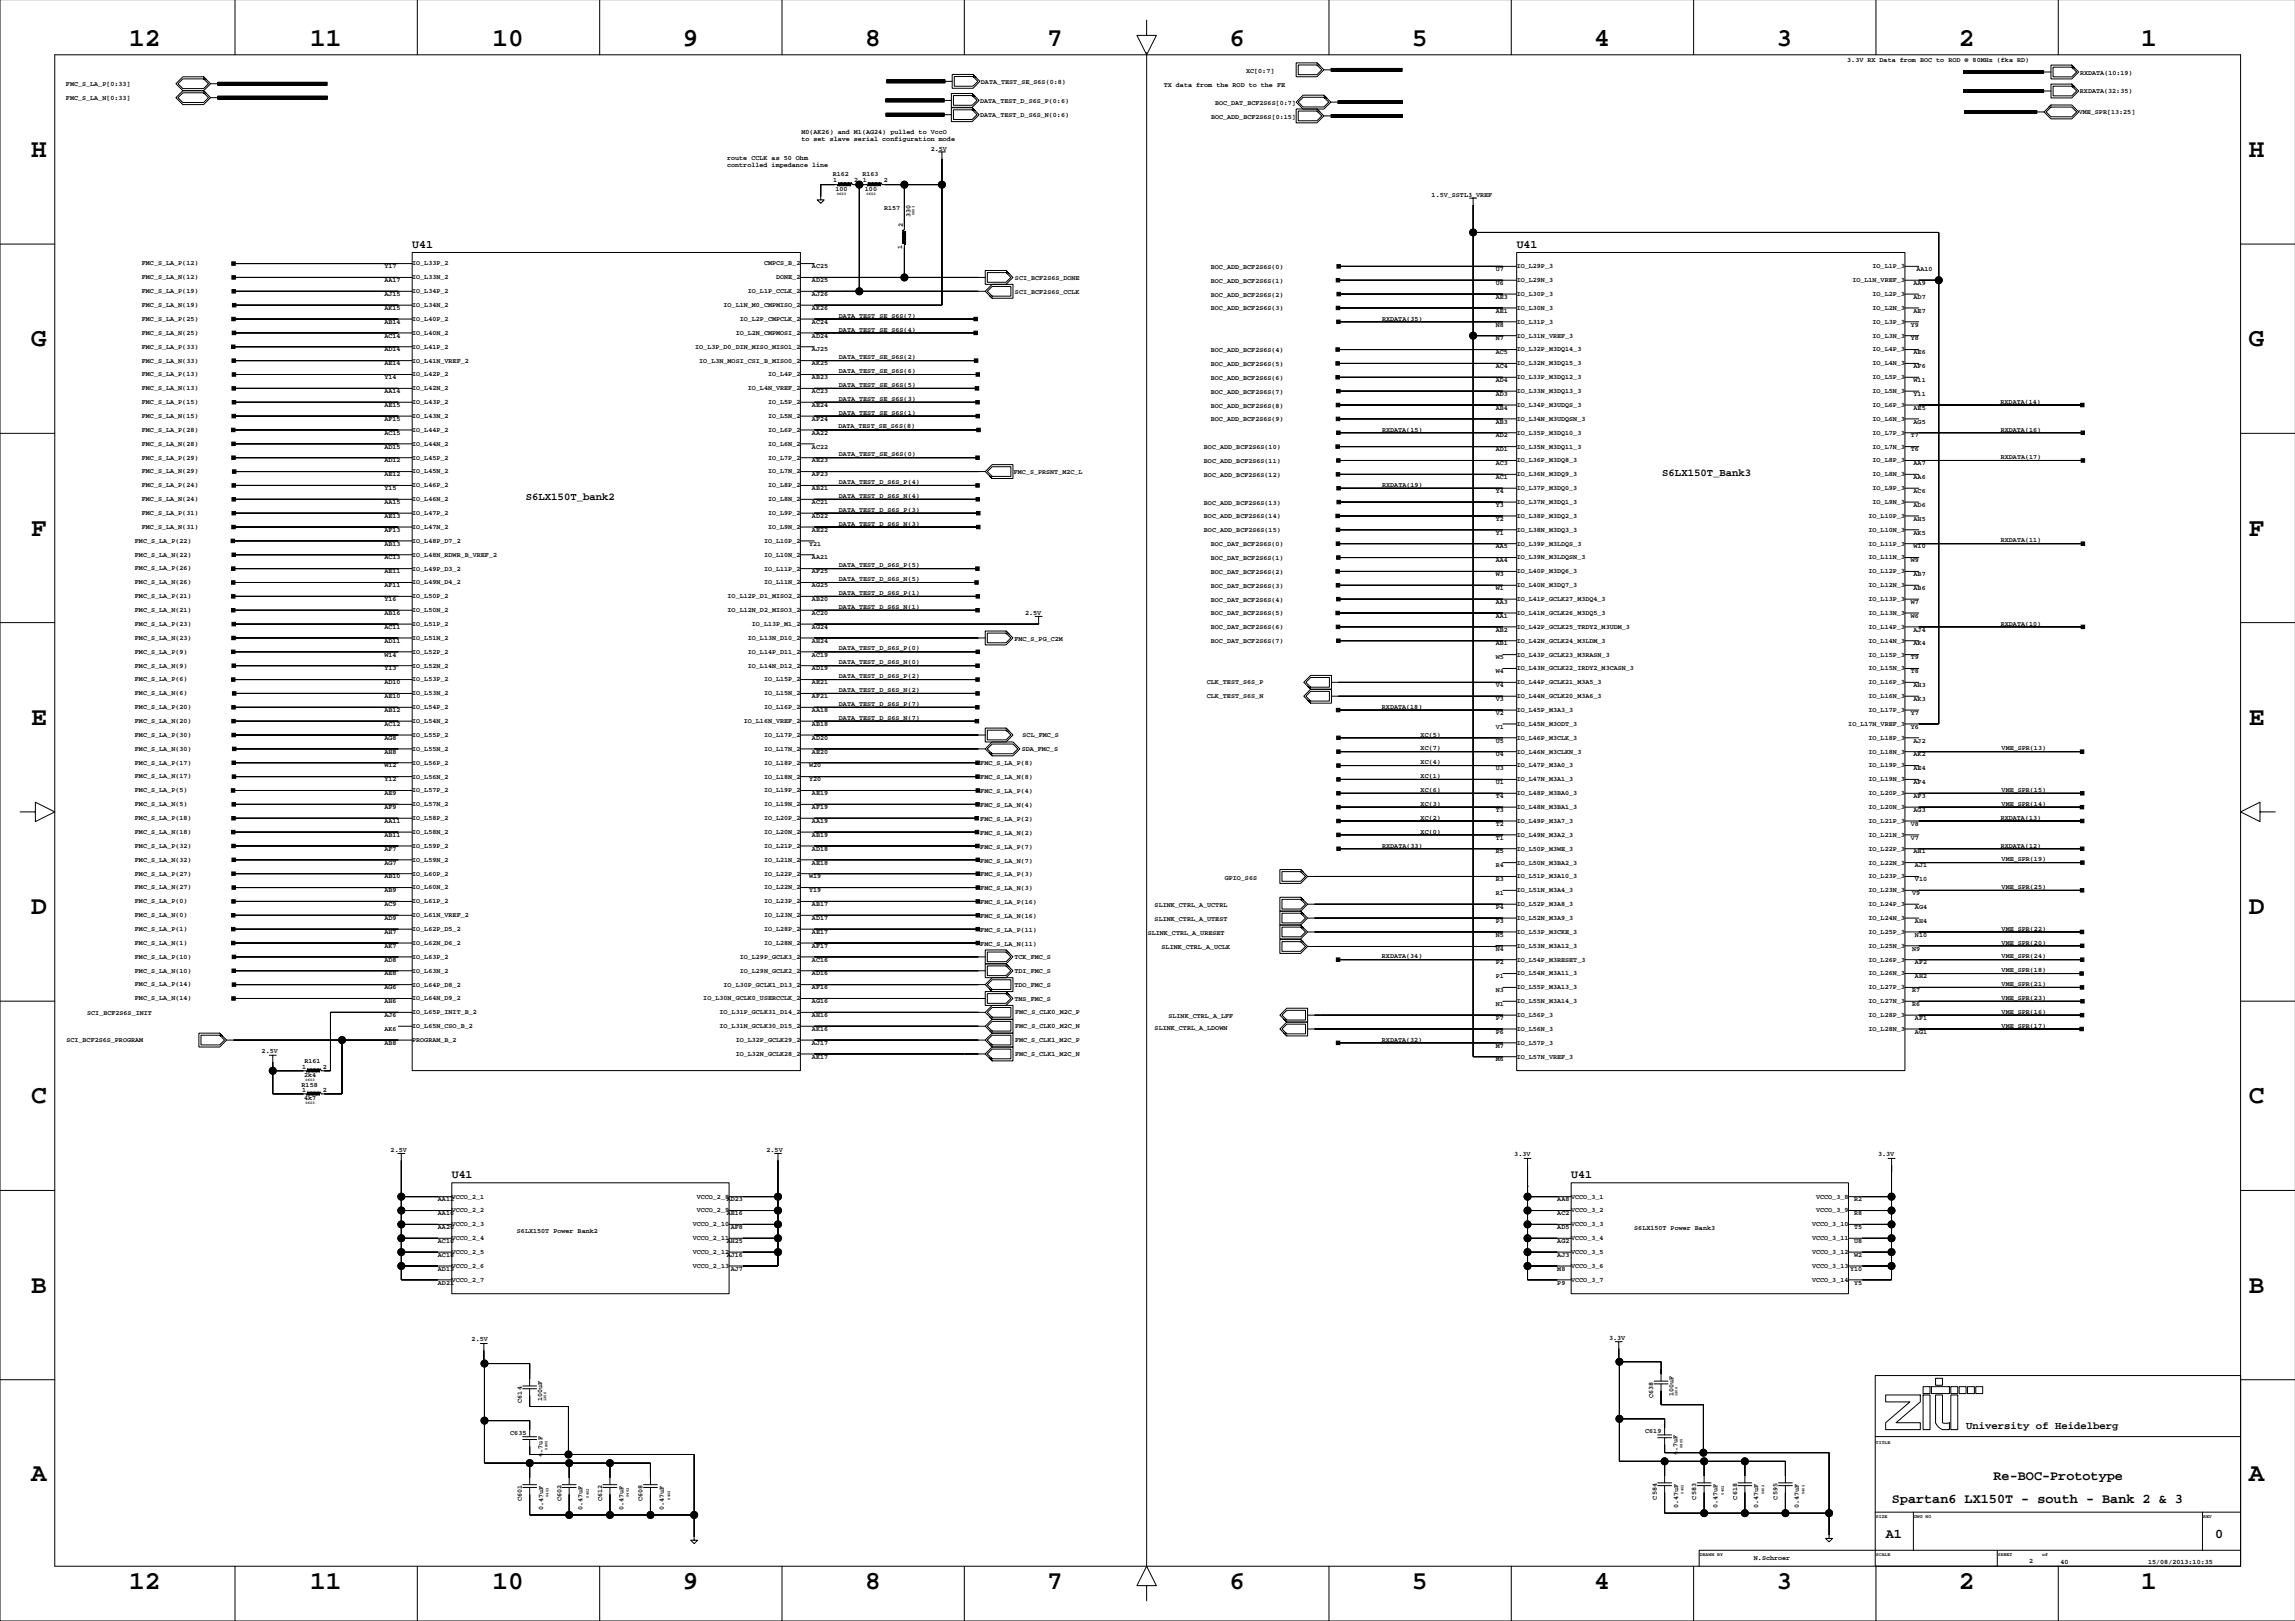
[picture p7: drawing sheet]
<svg xmlns="http://www.w3.org/2000/svg" width="841mm" height="594mm" viewBox="0 0 841 594" stroke-linecap="round" stroke-linejoin="round" font-family="sans-serif">
<defs><g id="words">
<g font-size="9.5">
<text x="47.4" y="16.9">12</text>
<text x="113.6" y="16.9">11</text>
<text x="180.4" y="16.9">10</text>
<text x="250.1" y="16.9">9</text>
<text x="316.9" y="16.9">8</text>
<text x="383.6" y="16.9">7</text>
<text x="450.4" y="16.9">6</text>
<text x="517.2" y="16.9">5</text>
<text x="584" y="16.9">4</text>
<text x="650.8" y="16.9">3</text>
<text x="717.6" y="16.9">2</text>
<text x="784.4" y="16.9">1</text>
<text x="11.4" y="57.5">H</text>
<text x="823.7" y="57.5">H</text>
<text x="11.4" y="126.9">G</text>
<text x="823.7" y="126.9">G</text>
<text x="11.4" y="196.2">F</text>
<text x="823.7" y="196.2">F</text>
<text x="11.4" y="265.5">E</text>
<text x="823.7" y="265.5">E</text>
<text x="11.4" y="334.8">D</text>
<text x="823.7" y="334.8">D</text>
<text x="11.4" y="404.2">C</text>
<text x="823.7" y="404.2">C</text>
<text x="11.4" y="473.5">B</text>
<text x="823.7" y="473.5">B</text>
<text x="11.4" y="542.3">A</text>
<text x="823.7" y="542.3">A</text>
<text x="47.4" y="582.2">12</text>
<text x="113.6" y="582.2">11</text>
<text x="180.4" y="582.2">10</text>
<text x="250.1" y="582.2">9</text>
<text x="316.9" y="582.2">8</text>
<text x="383.6" y="582.2">7</text>
<text x="450.4" y="582.2">6</text>
<text x="517.2" y="582.2">5</text>
<text x="584" y="582.2">4</text>
<text x="650.8" y="582.2">3</text>
<text x="717.6" y="582.2">2</text>
<text x="784.4" y="582.2">1</text>
</g>
<g font-size="4.9">
<text x="730.2" y="542.1">Re-BOC-Prototype</text>
<text x="693" y="550.4">Spartan6 LX150T - south - Bank 2 &amp; 3</text>
<text x="690.8" y="563.4">A1</text>
<text x="811.4" y="563.4">0</text>
</g>
<g font-size="4.2">
<text x="151" y="90.9">U41</text>
<text x="555.6" y="90.9">U41</text>
<text x="165.5" y="431.4">U41</text>
<text x="575.5" y="431.6">U41</text>
</g>
<g font-size="3.9">
<text x="608.9" y="174.4">S6LX150T_Bank3</text>
<text x="192.6" y="183.1">S6LX150T_bank2</text>
<text x="720.2" y="523.5">University of Heidelberg</text>
</g>
<g font-size="2.5">
<text x="676.7" y="22.5">3.3V RX Data from BOC to ROD @ 80MHz (fka RD)</text>
<text x="456.5" y="26.6">XC[0:7]</text>
<text x="761.9" y="27.5">RXDATA(10:19)</text>
<text x="24.2" y="31.6">FMC_S_LA_P[0:33]</text>
<text x="359.3" y="30.7">DATA_TEST_SE_S6S(0:8)</text>
<text x="426.3" y="31.7">TX data from the ROD to the FE</text>
<text x="761.9" y="34.2">RXDATA(32:35)</text>
<text x="24.2" y="36.7">FMC_S_LA_N[0:33]</text>
<text x="359" y="37.7">DATA_TEST_D_S6S_P(0:6)</text>
<text x="445.1" y="38.5">BOC_DAT_BCF2S6S[0:7]</text>
<text x="761.5" y="41.9">VME_SPR[13:25]</text>
<text x="359" y="43">DATA_TEST_D_S6S_N(0:6)</text>
<text x="443.6" y="43.5">BOC_ADD_BCF2S6S[0:15]</text>
<text x="293.5" y="49.2">M0(AK26) and M1(AG24) pulled to VccO</text>
<text x="293.5" y="51.7">to set slave serial configuration mode</text>
<text x="266.4" y="58.5">route CCLK as 50 Ohm</text>
<text x="341" y="55.2">2.5V</text>
<text x="266.4" y="61">controlled impedance line</text>
<text x="305.1" y="64.4">R162</text>
<text x="315.9" y="64.4">R163</text>
<text x="305.2" y="66.8">1</text>
<text x="306" y="69.9">100</text>
<text x="312.9" y="66.8">2</text>
<text x="316" y="66.8">1</text>
<text x="316.8" y="69.9">100</text>
<text x="323.7" y="66.8">2</text>
<text x="323.8" y="76.9">R157</text>
<text x="524.4" y="72.1">1.5V_SSTL3_VREF</text>
<text x="330.7" y="83" transform="rotate(-90 330.7 83)">2</text>
<text x="333.5" y="79.4" transform="rotate(-90 333.5 79.4)">330</text>
<text x="330.4" y="91.1" transform="rotate(-90 330.4 91.1)">1</text>
<text x="52" y="97.2">FMC_S_LA_P(12)</text>
<text x="140.8" y="98.3">Y17</text>
<text x="151" y="97.2">IO_L33P_2</text>
<text x="279.9" y="97.2">CMPCS_B_2</text>
<text x="297.4" y="98.3">AC25</text>
<text x="443.5" y="98.5">BOC_ADD_BCF2S6S(0)</text>
<text x="548" y="99.3">U7</text>
<text x="555.6" y="98.3">IO_L29P_3</text>
<text x="685.9" y="98.3">IO_L1P_3</text>
<text x="702" y="99.3">AA10</text>
<text x="52" y="107.4">FMC_S_LA_P(19)</text>
<text x="52" y="102.3">FMC_S_LA_N(12)</text>
<text x="140.8" y="103.3">AA17</text>
<text x="151" y="102.3">IO_L33N_2</text>
<text x="151" y="107.4">IO_L34P_2</text>
<text x="273.9" y="107.4">IO_L1P_CCLK_2</text>
<text x="284.3" y="102.3">DONE_2</text>
<text x="297.4" y="103.3">AD25</text>
<text x="371.8" y="102.5">SCI_BCF2S6S_DONE</text>
<text x="371.8" y="107.5">SCI_BCF2S6S_CCLK</text>
<text x="443.5" y="103.5">BOC_ADD_BCF2S6S(1)</text>
<text x="548" y="104.4">U6</text>
<text x="555.6" y="103.3">IO_L29N_3</text>
<text x="678.5" y="103.3">IO_L1N_VREF_3</text>
<text x="701" y="104.4">AA9</text>
<text x="52" y="112.5">FMC_S_LA_N(19)</text>
<text x="140.8" y="108.4">AJ15</text>
<text x="140.8" y="113.5">AK15</text>
<text x="151" y="112.5">IO_L34N_2</text>
<text x="265" y="112.5">IO_L1N_M0_CMPMISO_2</text>
<text x="297.4" y="108.4">AJ26</text>
<text x="297.4" y="113.5">AK26</text>
<text x="443.5" y="108.6">BOC_ADD_BCF2S6S(2)</text>
<text x="443.5" y="113.7">BOC_ADD_BCF2S6S(3)</text>
<text x="548" y="109.4">AE3</text>
<text x="555.6" y="108.4">IO_L30P_3</text>
<text x="555.6" y="113.5">IO_L30N_3</text>
<text x="685.9" y="108.4">IO_L2P_3</text>
<text x="685.9" y="113.5">IO_L2N_3</text>
<text x="701" y="109.4">AD7</text>
<text x="52" y="117.5">FMC_S_LA_P(25)</text>
<text x="140.8" y="118.6">AB14</text>
<text x="151" y="117.6">IO_L40P_2</text>
<text x="271" y="117.6">IO_L2P_CMPCLK_2</text>
<text x="297.4" y="118.6">AC24</text>
<text x="307.3" y="116.4">DATA_TEST_SE_S6S(7)</text>
<text x="506.3" y="117.4">RXDATA(35)</text>
<text x="548" y="114.5">AE1</text>
<text x="548" y="119.6">N8</text>
<text x="555.6" y="118.6">IO_L31P_3</text>
<text x="685.9" y="118.6">IO_L3P_3</text>
<text x="699.9" y="119.6">Y9</text>
<text x="701" y="114.5">AE7</text>
<text x="52" y="122.6">FMC_S_LA_N(25)</text>
<text x="140.8" y="123.7">AC14</text>
<text x="151" y="122.6">IO_L40N_2</text>
<text x="269.5" y="122.6">IO_L2N_CMPMOSI_2</text>
<text x="297.4" y="123.7">AD24</text>
<text x="307.3" y="121.5">DATA_TEST_SE_S6S(4)</text>
<text x="548" y="124.7">N7</text>
<text x="555.6" y="123.6">IO_L31N_VREF_3</text>
<text x="685.9" y="123.6">IO_L3N_3</text>
<text x="699.9" y="124.7">Y8</text>
<text x="52" y="127.7">FMC_S_LA_P(33)</text>
<text x="140.8" y="128.7">AD14</text>
<text x="151" y="127.7">IO_L41P_2</text>
<text x="254.7" y="127.7">IO_L3P_D0_DIN_MISO_MISO1_2</text>
<text x="297.4" y="128.7">AJ25</text>
<text x="307.3" y="131.7">DATA_TEST_SE_S6S(2)</text>
<text x="443.5" y="128.9">BOC_ADD_BCF2S6S(4)</text>
<text x="548" y="129.8">AC5</text>
<text x="555.6" y="128.7">IO_L32P_M3DQ14_3</text>
<text x="685.9" y="128.7">IO_L4P_3</text>
<text x="701" y="129.8">AE6</text>
<text x="52" y="137.9">FMC_S_LA_P(13)</text>
<text x="52" y="132.8">FMC_S_LA_N(33)</text>
<text x="140.8" y="133.8">AE14</text>
<text x="151" y="132.8">IO_L41N_VREF_2</text>
<text x="151" y="137.9">IO_L42P_2</text>
<text x="256.2" y="132.8">IO_L3N_MOSI_CSI_B_MISO0_2</text>
<text x="281.3" y="137.9">IO_L4P_2</text>
<text x="297.4" y="133.8">AK25</text>
<text x="307.3" y="136.6">DATA_TEST_SE_S6S(6)</text>
<text x="443.5" y="134">BOC_ADD_BCF2S6S(5)</text>
<text x="548" y="134.8">AC4</text>
<text x="555.6" y="133.8">IO_L32N_M3DQ15_3</text>
<text x="685.9" y="133.8">IO_L4N_3</text>
<text x="701" y="134.8">AF6</text>
<text x="52" y="142.9">FMC_S_LA_N(13)</text>
<text x="140.8" y="138.9">Y14</text>
<text x="140.8" y="144">AA14</text>
<text x="151" y="142.9">IO_L42N_2</text>
<text x="273.9" y="142.9">IO_L4N_VREF_2</text>
<text x="297.4" y="138.9">AB23</text>
<text x="297.4" y="144">AC23</text>
<text x="307.3" y="141.8">DATA_TEST_SE_S6S(5)</text>
<text x="443.5" y="139.1">BOC_ADD_BCF2S6S(6)</text>
<text x="548" y="139.9">AD4</text>
<text x="555.6" y="138.9">IO_L33P_M3DQ12_3</text>
<text x="555.6" y="144">IO_L33N_M3DQ13_3</text>
<text x="685.9" y="138.9">IO_L5P_3</text>
<text x="685.9" y="144">IO_L5N_3</text>
<text x="701" y="139.9">W11</text>
<text x="52" y="148">FMC_S_LA_P(15)</text>
<text x="140.8" y="149.1">AE15</text>
<text x="151" y="148">IO_L43P_2</text>
<text x="281.3" y="148">IO_L5P_2</text>
<text x="297.4" y="149.1">AE24</text>
<text x="307.3" y="146.8">DATA_TEST_SE_S6S(3)</text>
<text x="443.5" y="144.2">BOC_ADD_BCF2S6S(7)</text>
<text x="443.5" y="149.3">BOC_ADD_BCF2S6S(8)</text>
<text x="548" y="145">AD3</text>
<text x="555.6" y="149">IO_L34P_M3UDQS_3</text>
<text x="685.9" y="149">IO_L6P_3</text>
<text x="701" y="145">Y11</text>
<text x="732.8" y="147.9">RXDATA(14)</text>
<text x="52" y="153.1">FMC_S_LA_N(15)</text>
<text x="140.8" y="154.1">AF15</text>
<text x="151" y="153.1">IO_L43N_2</text>
<text x="281.3" y="153.1">IO_L5N_2</text>
<text x="297.4" y="154.1">AF24</text>
<text x="307.3" y="151.8">DATA_TEST_SE_S6S(1)</text>
<text x="443.5" y="154.3">BOC_ADD_BCF2S6S(9)</text>
<text x="548" y="150.1">AB4</text>
<text x="548" y="155.2">AB3</text>
<text x="555.6" y="154.1">IO_L34N_M3UDQSN_3</text>
<text x="685.9" y="154.1">IO_L6N_3</text>
<text x="701" y="150.1">AE5</text>
<text x="701" y="155.2">AG5</text>
<text x="52" y="158.2">FMC_S_LA_P(28)</text>
<text x="140.8" y="159.2">AC15</text>
<text x="151" y="158.2">IO_L44P_2</text>
<text x="281.3" y="158.2">IO_L6P_2</text>
<text x="297.4" y="159.2">AA22</text>
<text x="307.1" y="156.9">DATA_TEST_SE_S6S(8)</text>
<text x="506.3" y="158.1">RXDATA(15)</text>
<text x="548" y="160.2">AD2</text>
<text x="555.6" y="159.2">IO_L35P_M3DQ10_3</text>
<text x="685.9" y="159.2">IO_L7P_3</text>
<text x="699.9" y="160.2">T7</text>
<text x="732.9" y="158.1">RXDATA(16)</text>
<text x="52" y="163.2">FMC_S_LA_N(28)</text>
<text x="140.8" y="164.3">AD15</text>
<text x="151" y="163.3">IO_L44N_2</text>
<text x="281.3" y="163.3">IO_L6N_2</text>
<text x="297.4" y="164.3">AC22</text>
<text x="307.3" y="167.1">DATA_TEST_SE_S6S(0)</text>
<text x="441" y="164.5">BOC_ADD_BCF2S6S(10)</text>
<text x="548" y="165.3">AD1</text>
<text x="555.6" y="164.3">IO_L35N_M3DQ11_3</text>
<text x="685.9" y="164.3">IO_L7N_3</text>
<text x="699.9" y="165.3">T6</text>
<text x="52" y="168.3">FMC_S_LA_P(29)</text>
<text x="52" y="173.4">FMC_S_LA_N(29)</text>
<text x="140.8" y="169.4">AD12</text>
<text x="151" y="168.3">IO_L45P_2</text>
<text x="151" y="173.4">IO_L45N_2</text>
<text x="281.3" y="168.3">IO_L7P_2</text>
<text x="281.3" y="173.4">IO_L7N_2</text>
<text x="297.4" y="169.4">AE23</text>
<text x="371.4" y="173.7">FMC_S_PRSNT_M2C_L</text>
<text x="441" y="169.6">BOC_ADD_BCF2S6S(11)</text>
<text x="548" y="170.4">AC3</text>
<text x="555.6" y="169.4">IO_L36P_M3DQ8_3</text>
<text x="685.9" y="169.4">IO_L8P_3</text>
<text x="701" y="170.4">AA7</text>
<text x="732.9" y="168.2">RXDATA(17)</text>
<text x="52" y="178.5">FMC_S_LA_P(24)</text>
<text x="140.8" y="174.5">AE12</text>
<text x="140.8" y="179.5">Y15</text>
<text x="151" y="178.5">IO_L46P_2</text>
<text x="281.3" y="178.5">IO_L8P_2</text>
<text x="297.4" y="174.5">AF23</text>
<text x="297.4" y="179.5">AB21</text>
<text x="307.3" y="177.2">DATA_TEST_D_S6S_P(4)</text>
<text x="441" y="174.7">BOC_ADD_BCF2S6S(12)</text>
<text x="506.3" y="178.4">RXDATA(19)</text>
<text x="548" y="175.5">AC1</text>
<text x="555.6" y="174.4">IO_L36N_M3DQ9_3</text>
<text x="555.6" y="179.5">IO_L37P_M3DQ0_3</text>
<text x="685.9" y="174.4">IO_L8N_3</text>
<text x="685.9" y="179.5">IO_L9P_3</text>
<text x="701" y="175.5">AA6</text>
<text x="52" y="183.6">FMC_S_LA_N(24)</text>
<text x="140.8" y="184.6">AA15</text>
<text x="151" y="183.6">IO_L46N_2</text>
<text x="281.3" y="183.6">IO_L8N_2</text>
<text x="297.4" y="184.6">AC21</text>
<text x="307.3" y="182.3">DATA_TEST_D_S6S_N(4)</text>
<text x="441" y="184.8">BOC_ADD_BCF2S6S(13)</text>
<text x="548" y="180.5">Y4</text>
<text x="548" y="185.6">Y3</text>
<text x="555.6" y="184.6">IO_L37N_M3DQ1_3</text>
<text x="685.9" y="184.6">IO_L9N_3</text>
<text x="701" y="180.5">AC6</text>
<text x="701" y="185.6">AD6</text>
<text x="52" y="188.6">FMC_S_LA_P(31)</text>
<text x="140.8" y="189.7">AE13</text>
<text x="151" y="188.7">IO_L47P_2</text>
<text x="281.3" y="188.7">IO_L9P_2</text>
<text x="297.4" y="189.7">AD22</text>
<text x="307.3" y="187.5">DATA_TEST_D_S6S_P(3)</text>
<text x="441" y="189.9">BOC_ADD_BCF2S6S(14)</text>
<text x="548" y="190.7">Y2</text>
<text x="555.6" y="189.7">IO_L38P_M3DQ2_3</text>
<text x="684.4" y="189.7">IO_L10P_3</text>
<text x="701" y="190.7">AH5</text>
<text x="52" y="193.7">FMC_S_LA_N(31)</text>
<text x="140.8" y="194.8">AF13</text>
<text x="151" y="193.7">IO_L47N_2</text>
<text x="281.3" y="193.7">IO_L9N_2</text>
<text x="297.4" y="194.8">AE22</text>
<text x="307.3" y="192.6">DATA_TEST_D_S6S_N(3)</text>
<text x="441" y="195">BOC_ADD_BCF2S6S(15)</text>
<text x="548" y="195.8">Y1</text>
<text x="555.6" y="194.7">IO_L38N_M3DQ3_3</text>
<text x="684.4" y="194.7">IO_L10N_3</text>
<text x="701" y="195.8">AK5</text>
<text x="49.4" y="198.8">FMC_S_LA_P(22)</text>
<text x="49.4" y="203.9">FMC_S_LA_N(22)</text>
<text x="140.8" y="199.8">AB13</text>
<text x="151" y="198.8">IO_L48P_D7_2</text>
<text x="151" y="203.9">IO_L48N_RDWR_B_VREF_2</text>
<text x="279.9" y="198.8">IO_L10P_2</text>
<text x="279.9" y="203.9">IO_L10N_2</text>
<text x="296.4" y="199.8">Y21</text>
<text x="443.5" y="200">BOC_DAT_BCF2S6S(0)</text>
<text x="548" y="200.9">AA5</text>
<text x="555.6" y="199.8">IO_L39P_M3LDQS_3</text>
<text x="684.4" y="199.8">IO_L11P_3</text>
<text x="701" y="200.9">W10</text>
<text x="732.9" y="198.7">RXDATA(11)</text>
<text x="49.4" y="209">FMC_S_LA_P(26)</text>
<text x="140.8" y="204.9">AC13</text>
<text x="151" y="209">IO_L49P_D3_2</text>
<text x="279.9" y="209">IO_L11P_2</text>
<text x="297.4" y="204.9">AA21</text>
<text x="307.3" y="207.8">DATA_TEST_D_S6S_P(5)</text>
<text x="443.5" y="205.1">BOC_DAT_BCF2S6S(1)</text>
<text x="548" y="205.9">AA4</text>
<text x="555.6" y="204.9">IO_L39N_M3LDQSN_3</text>
<text x="555.6" y="210">IO_L40P_M3DQ6_3</text>
<text x="684.4" y="204.9">IO_L11N_3</text>
<text x="684.4" y="210">IO_L12P_3</text>
<text x="699.9" y="205.9">W9</text>
<text x="49.4" y="214">FMC_S_LA_N(26)</text>
<text x="140.8" y="210">AE11</text>
<text x="140.8" y="215.1">AF11</text>
<text x="151" y="214">IO_L49N_D4_2</text>
<text x="279.9" y="214">IO_L11N_2</text>
<text x="297.4" y="210">AF25</text>
<text x="297.4" y="215.1">AG25</text>
<text x="307.3" y="212.9">DATA_TEST_D_S6S_N(5)</text>
<text x="443.5" y="210.2">BOC_DAT_BCF2S6S(2)</text>
<text x="443.5" y="215.3">BOC_DAT_BCF2S6S(3)</text>
<text x="548" y="211">W3</text>
<text x="555.6" y="215.1">IO_L40N_M3DQ7_3</text>
<text x="684.4" y="215.1">IO_L12N_3</text>
<text x="701" y="211">AB7</text>
<text x="49.4" y="219.1">FMC_S_LA_P(21)</text>
<text x="140.8" y="220.2">Y16</text>
<text x="151" y="219.1">IO_L50P_2</text>
<text x="266.5" y="219.1">IO_L12P_D1_MISO2_2</text>
<text x="297.4" y="220.2">AB20</text>
<text x="307.3" y="217.9">DATA_TEST_D_S6S_P(1)</text>
<text x="443.5" y="220.4">BOC_DAT_BCF2S6S(4)</text>
<text x="548" y="216.1">W1</text>
<text x="548" y="221.2">AA3</text>
<text x="555.6" y="220.1">IO_L41P_GCLK27_M3DQ4_3</text>
<text x="684.4" y="220.1">IO_L13P_3</text>
<text x="699.9" y="221.2">W7</text>
<text x="701" y="216.1">AB6</text>
<text x="49.4" y="224.2">FMC_S_LA_N(21)</text>
<text x="140.8" y="225.2">AB16</text>
<text x="151" y="224.2">IO_L50N_2</text>
<text x="266.5" y="224.2">IO_L12N_D2_MISO3_2</text>
<text x="297.4" y="225.2">AC20</text>
<text x="307.3" y="223">DATA_TEST_D_S6S_N(1)</text>
<text x="375.5" y="225.3">2.5V</text>
<text x="443.5" y="225.4">BOC_DAT_BCF2S6S(5)</text>
<text x="548" y="226.3">AA1</text>
<text x="555.6" y="225.2">IO_L41N_GCLK26_M3DQ5_3</text>
<text x="684.4" y="225.2">IO_L13N_3</text>
<text x="699.9" y="226.3">W6</text>
<text x="49.4" y="229.3">FMC_S_LA_P(23)</text>
<text x="140.8" y="230.3">AC11</text>
<text x="151" y="229.3">IO_L51P_2</text>
<text x="275.4" y="229.3">IO_L13P_M1_2</text>
<text x="297.4" y="230.3">AG24</text>
<text x="443.5" y="230.5">BOC_DAT_BCF2S6S(6)</text>
<text x="548" y="231.3">AB2</text>
<text x="555.6" y="230.3">IO_L42P_GCLK25_TRDY2_M3UDM_3</text>
<text x="684.4" y="230.3">IO_L14P_3</text>
<text x="701" y="231.3">AJ4</text>
<text x="732.9" y="229.2">RXDATA(10)</text>
<text x="49.4" y="239.4">FMC_S_LA_P(9)</text>
<text x="49.4" y="234.4">FMC_S_LA_N(23)</text>
<text x="140.8" y="235.4">AD11</text>
<text x="151" y="234.4">IO_L51N_2</text>
<text x="151" y="239.4">IO_L52P_2</text>
<text x="273.9" y="234.4">IO_L13N_D10_2</text>
<text x="273.9" y="239.4">IO_L14P_D11_2</text>
<text x="297.4" y="235.4">AH24</text>
<text x="307.3" y="238.2">DATA_TEST_D_S6S_P(0)</text>
<text x="371.6" y="234.6">FMC_S_PG_C2M</text>
<text x="443.5" y="235.6">BOC_DAT_BCF2S6S(7)</text>
<text x="548" y="236.4">AB1</text>
<text x="555.6" y="235.4">IO_L42N_GCLK24_M3LDM_3</text>
<text x="684.4" y="235.4">IO_L14N_3</text>
<text x="701" y="236.4">AK4</text>
<text x="49.4" y="244.5">FMC_S_LA_N(9)</text>
<text x="140.8" y="240.5">W14</text>
<text x="140.8" y="245.6">Y13</text>
<text x="151" y="244.5">IO_L52N_2</text>
<text x="273.9" y="244.5">IO_L14N_D12_2</text>
<text x="297.4" y="240.5">AC19</text>
<text x="297.4" y="245.6">AD19</text>
<text x="307.3" y="243.3">DATA_TEST_D_S6S_N(0)</text>
<text x="548" y="241.5">W5</text>
<text x="555.6" y="240.5">IO_L43P_GCLK23_M3RASN_3</text>
<text x="555.6" y="245.5">IO_L43N_GCLK22_IRDY2_M3CASN_3</text>
<text x="684.4" y="240.5">IO_L15P_3</text>
<text x="684.4" y="245.5">IO_L15N_3</text>
<text x="699.9" y="241.5">T9</text>
<text x="49.4" y="249.6">FMC_S_LA_P(6)</text>
<text x="140.8" y="250.6">AD10</text>
<text x="151" y="249.6">IO_L53P_2</text>
<text x="279.9" y="249.6">IO_L15P_2</text>
<text x="297.4" y="250.6">AE21</text>
<text x="307.3" y="248.3">DATA_TEST_D_S6S_P(2)</text>
<text x="442" y="250.6">CLK_TEST_S6S_P</text>
<text x="548" y="246.6">W4</text>
<text x="548" y="251.7">V4</text>
<text x="555.6" y="250.6">IO_L44P_GCLK21_M3A5_3</text>
<text x="684.4" y="250.6">IO_L16P_3</text>
<text x="699.9" y="246.6">T8</text>
<text x="701" y="251.7">AH3</text>
<text x="49.4" y="254.7">FMC_S_LA_N(6)</text>
<text x="140.8" y="255.7">AE10</text>
<text x="151" y="254.7">IO_L53N_2</text>
<text x="279.9" y="254.7">IO_L15N_2</text>
<text x="297.4" y="255.7">AF21</text>
<text x="307.3" y="253.4">DATA_TEST_D_S6S_N(2)</text>
<text x="442" y="255.7">CLK_TEST_S6S_N</text>
<text x="548" y="256.7">V3</text>
<text x="555.6" y="255.7">IO_L44N_GCLK20_M3A6_3</text>
<text x="684.4" y="255.7">IO_L16N_3</text>
<text x="701" y="256.7">AK3</text>
<text x="49.4" y="259.7">FMC_S_LA_P(20)</text>
<text x="140.8" y="260.8">AB12</text>
<text x="151" y="259.8">IO_L54P_2</text>
<text x="279.9" y="259.8">IO_L16P_2</text>
<text x="297.4" y="260.8">AA18</text>
<text x="307.3" y="258.6">DATA_TEST_D_S6S_P(7)</text>
<text x="307.3" y="263.7">DATA_TEST_D_S6S_N(7)</text>
<text x="506.2" y="259.6">RXDATA(18)</text>
<text x="548" y="261.8">V2</text>
<text x="555.6" y="260.8">IO_L45P_M3A3_3</text>
<text x="684.4" y="260.8">IO_L17P_3</text>
<text x="699.9" y="261.8">Y7</text>
<text x="49.4" y="269.9">FMC_S_LA_P(30)</text>
<text x="49.4" y="264.8">FMC_S_LA_N(20)</text>
<text x="140.8" y="265.9">AC12</text>
<text x="151" y="264.8">IO_L54N_2</text>
<text x="151" y="269.9">IO_L55P_2</text>
<text x="272.4" y="264.8">IO_L16N_VREF_2</text>
<text x="279.9" y="269.9">IO_L17P_2</text>
<text x="297.4" y="265.9">AB18</text>
<text x="520.4" y="269.8">XC(5)</text>
<text x="548" y="266.9">V1</text>
<text x="555.6" y="265.9">IO_L45N_M3ODT_3</text>
<text x="677" y="265.9">IO_L17N_VREF_3</text>
<text x="699.9" y="266.9">Y6</text>
<text x="49.4" y="275">FMC_S_LA_N(30)</text>
<text x="140.8" y="271">AG8</text>
<text x="151" y="275">IO_L55N_2</text>
<text x="279.9" y="275">IO_L17N_2</text>
<text x="297.4" y="271">AD20</text>
<text x="374.2" y="275.1">SDA_FMC_S</text>
<text x="374.6" y="270">SCL_FMC_S</text>
<text x="520.4" y="274.9">XC(7)</text>
<text x="548" y="272">U5</text>
<text x="555.6" y="270.9">IO_L46P_M3CLK_3</text>
<text x="684.4" y="270.9">IO_L18P_3</text>
<text x="701" y="272">AJ2</text>
<text x="733.2" y="274.9">VME_SPR(13)</text>
<text x="49.4" y="280.1">FMC_S_LA_P(17)</text>
<text x="140.8" y="276">AH8</text>
<text x="140.8" y="281.1">W12</text>
<text x="151" y="280.1">IO_L56P_2</text>
<text x="279.9" y="280.1">IO_L18P_2</text>
<text x="296.4" y="281.1">W20</text>
<text x="297.4" y="276">AE20</text>
<text x="359.1" y="280.3">FMC_S_LA_P(8)</text>
<text x="520.4" y="280">XC(4)</text>
<text x="548" y="277">U4</text>
<text x="555.6" y="276">IO_L46N_M3CLKN_3</text>
<text x="555.6" y="281.1">IO_L47P_M3A0_3</text>
<text x="684.4" y="276">IO_L18N_3</text>
<text x="684.4" y="281.1">IO_L19P_3</text>
<text x="701" y="277">AK2</text>
<text x="49.4" y="285.1">FMC_S_LA_N(17)</text>
<text x="140.8" y="286.2">Y12</text>
<text x="151" y="285.2">IO_L56N_2</text>
<text x="279.9" y="285.2">IO_L18N_2</text>
<text x="296.4" y="286.2">Y20</text>
<text x="359.1" y="285.4">FMC_S_LA_N(8)</text>
<text x="520.4" y="285">XC(1)</text>
<text x="548" y="282.1">U3</text>
<text x="548" y="287.2">U1</text>
<text x="555.6" y="286.2">IO_L47N_M3A1_3</text>
<text x="684.4" y="286.2">IO_L19N_3</text>
<text x="701" y="282.1">AE4</text>
<text x="701" y="287.2">AF4</text>
<text x="49.4" y="290.2">FMC_S_LA_P(5)</text>
<text x="140.8" y="291.3">AE9</text>
<text x="151" y="290.2">IO_L57P_2</text>
<text x="279.9" y="290.2">IO_L19P_2</text>
<text x="297.4" y="291.3">AE19</text>
<text x="359.1" y="290.4">FMC_S_LA_P(4)</text>
<text x="520.4" y="290.1">XC(6)</text>
<text x="548" y="292.3">T4</text>
<text x="555.6" y="291.2">IO_L48P_M3BA0_3</text>
<text x="684.4" y="291.2">IO_L20P_3</text>
<text x="701" y="292.3">AF3</text>
<text x="733.2" y="290.1">VME_SPR(15)</text>
<text x="49.4" y="295.3">FMC_S_LA_N(5)</text>
<text x="140.8" y="296.3">AF9</text>
<text x="151" y="295.3">IO_L57N_2</text>
<text x="279.9" y="295.3">IO_L19N_2</text>
<text x="297.4" y="296.3">AF19</text>
<text x="359.1" y="295.5">FMC_S_LA_N(4)</text>
<text x="520.4" y="295.2">XC(3)</text>
<text x="548" y="297.4">T3</text>
<text x="555.6" y="296.3">IO_L48N_M3BA1_3</text>
<text x="684.4" y="296.3">IO_L20N_3</text>
<text x="701" y="297.4">AG3</text>
<text x="733.2" y="295.2">VME_SPR(14)</text>
<text x="49.4" y="300.4">FMC_S_LA_P(18)</text>
<text x="49.4" y="305.5">FMC_S_LA_N(18)</text>
<text x="140.8" y="301.4">AA11</text>
<text x="151" y="300.4">IO_L58P_2</text>
<text x="151" y="305.5">IO_L58N_2</text>
<text x="279.9" y="300.4">IO_L20P_2</text>
<text x="279.9" y="305.5">IO_L20N_2</text>
<text x="297.4" y="301.4">AA19</text>
<text x="359.1" y="300.7">FMC_S_LA_P(2)</text>
<text x="359.1" y="305.8">FMC_S_LA_N(2)</text>
<text x="520.4" y="305.4">XC(0)</text>
<text x="520.4" y="300.3">XC(2)</text>
<text x="548" y="302.4">T2</text>
<text x="555.6" y="301.4">IO_L49P_M3A7_3</text>
<text x="684.4" y="301.4">IO_L21P_3</text>
<text x="699.9" y="302.4">V8</text>
<text x="732.9" y="300.3">RXDATA(13)</text>
<text x="49.4" y="310.5">FMC_S_LA_P(32)</text>
<text x="140.8" y="306.5">AB11</text>
<text x="140.8" y="311.6">AF7</text>
<text x="151" y="310.5">IO_L59P_2</text>
<text x="279.9" y="310.5">IO_L21P_2</text>
<text x="297.4" y="306.5">AB19</text>
<text x="297.4" y="311.6">AD18</text>
<text x="359.1" y="310.9">FMC_S_LA_P(7)</text>
<text x="506.3" y="310.4">RXDATA(33)</text>
<text x="548" y="307.5">T1</text>
<text x="555.6" y="306.5">IO_L49N_M3A2_3</text>
<text x="555.6" y="311.6">IO_L50P_M3WE_3</text>
<text x="684.4" y="306.5">IO_L21N_3</text>
<text x="684.4" y="311.6">IO_L22P_3</text>
<text x="699.9" y="307.5">V7</text>
<text x="732.9" y="310.4">RXDATA(12)</text>
<text x="49.4" y="315.6">FMC_S_LA_N(32)</text>
<text x="140.8" y="316.7">AG7</text>
<text x="151" y="315.6">IO_L59N_2</text>
<text x="279.9" y="315.6">IO_L21N_2</text>
<text x="297.4" y="316.7">AE18</text>
<text x="359.1" y="316">FMC_S_LA_N(7)</text>
<text x="548" y="312.6">R5</text>
<text x="548" y="317.7">R4</text>
<text x="555.6" y="316.6">IO_L50N_M3BA2_3</text>
<text x="684.4" y="316.6">IO_L22N_3</text>
<text x="701" y="312.6">AH1</text>
<text x="701.5" y="317.7">AJ1</text>
<text x="733.2" y="315.5">VME_SPR(19)</text>
<text x="49.4" y="320.7">FMC_S_LA_P(27)</text>
<text x="140.8" y="321.7">AB10</text>
<text x="151" y="320.7">IO_L60P_2</text>
<text x="279.9" y="320.7">IO_L22P_2</text>
<text x="296.4" y="321.7">W19</text>
<text x="359.1" y="320.9">FMC_S_LA_P(3)</text>
<text x="448.6" y="322.1">GPIO_S6S</text>
<text x="548" y="322.8">R3</text>
<text x="555.6" y="321.7">IO_L51P_M3A10_3</text>
<text x="684.4" y="321.7">IO_L23P_3</text>
<text x="701.5" y="322.8">V10</text>
<text x="49.4" y="325.8">FMC_S_LA_N(27)</text>
<text x="140.8" y="326.8">AB9</text>
<text x="151" y="325.8">IO_L60N_2</text>
<text x="279.9" y="325.8">IO_L22N_2</text>
<text x="296.4" y="326.8">Y19</text>
<text x="359.1" y="326">FMC_S_LA_N(3)</text>
<text x="548" y="327.8">R1</text>
<text x="555.6" y="326.8">IO_L51N_M3A4_3</text>
<text x="684.4" y="326.8">IO_L23N_3</text>
<text x="700.4" y="327.8">V9</text>
<text x="733.2" y="325.7">VME_SPR(25)</text>
<text x="49.4" y="330.8">FMC_S_LA_P(0)</text>
<text x="49.4" y="335.9">FMC_S_LA_N(0)</text>
<text x="140.8" y="331.9">AC9</text>
<text x="151" y="330.9">IO_L61P_2</text>
<text x="151" y="335.9">IO_L61N_VREF_2</text>
<text x="279.9" y="330.9">IO_L23P_2</text>
<text x="279.9" y="335.9">IO_L23N_2</text>
<text x="297.4" y="331.9">AB17</text>
<text x="359.1" y="331.1">FMC_S_LA_P(16)</text>
<text x="423" y="332.2">SLINK_CTRL_A_UCTRL</text>
<text x="548" y="332.9">P4</text>
<text x="555.6" y="331.9">IO_L52P_M3A8_3</text>
<text x="684.4" y="331.9">IO_L24P_3</text>
<text x="701.5" y="332.9">AG4</text>
<text x="49.4" y="341">FMC_S_LA_P(1)</text>
<text x="140.8" y="337">AD9</text>
<text x="151" y="341">IO_L62P_D5_2</text>
<text x="279.9" y="341">IO_L28P_2</text>
<text x="297.4" y="337">AD17</text>
<text x="359.1" y="341.2">FMC_S_LA_P(11)</text>
<text x="359.1" y="336.2">FMC_S_LA_N(16)</text>
<text x="423" y="337.3">SLINK_CTRL_A_UTEST</text>
<text x="548" y="338">P3</text>
<text x="555.6" y="337">IO_L52N_M3A9_3</text>
<text x="684.4" y="337">IO_L24N_3</text>
<text x="701.5" y="338">AH4</text>
<text x="733.2" y="340.9">VME_SPR(22)</text>
<text x="49.4" y="346.1">FMC_S_LA_N(1)</text>
<text x="140.8" y="342.1">AH7</text>
<text x="140.8" y="347.1">AK7</text>
<text x="151" y="346.1">IO_L62N_D6_2</text>
<text x="279.9" y="346.1">IO_L28N_2</text>
<text x="297.4" y="342.1">AE17</text>
<text x="297.4" y="347.1">AF17</text>
<text x="359.1" y="346.3">FMC_S_LA_N(11)</text>
<text x="420.4" y="342.3">SLINK_CTRL_A_URESET</text>
<text x="425.5" y="347.7">SLINK_CTRL_A_UCLK</text>
<text x="548" y="343.1">N5</text>
<text x="555.6" y="342">IO_L53P_M3CKE_3</text>
<text x="555.6" y="347.1">IO_L53N_M3A12_3</text>
<text x="684.4" y="342">IO_L25P_3</text>
<text x="684.4" y="347.1">IO_L25N_3</text>
<text x="701.5" y="343.1">N10</text>
<text x="733.2" y="346">VME_SPR(20)</text>
<text x="49.4" y="351.2">FMC_S_LA_P(10)</text>
<text x="140.8" y="352.2">AD8</text>
<text x="151" y="351.2">IO_L63P_2</text>
<text x="271" y="351.2">IO_L29P_GCLK3_2</text>
<text x="297.4" y="352.2">AC16</text>
<text x="371.6" y="351.4">TCK_FMC_S</text>
<text x="506.2" y="351.1">RXDATA(34)</text>
<text x="548" y="348.1">N4</text>
<text x="548" y="353.2">P2</text>
<text x="555.6" y="352.2">IO_L54P_M3RESET_3</text>
<text x="684.4" y="352.2">IO_L26P_3</text>
<text x="700.4" y="348.1">N9</text>
<text x="701.5" y="353.2">AF2</text>
<text x="733.2" y="351.1">VME_SPR(24)</text>
<text x="49.4" y="356.2">FMC_S_LA_N(10)</text>
<text x="140.8" y="357.3">AE8</text>
<text x="151" y="356.3">IO_L63N_2</text>
<text x="271" y="356.3">IO_L29N_GCLK2_2</text>
<text x="297.4" y="357.3">AD16</text>
<text x="371.6" y="356.4">TDI_FMC_S</text>
<text x="548" y="358.3">P1</text>
<text x="555.6" y="357.3">IO_L54N_M3A11_3</text>
<text x="684.4" y="357.3">IO_L26N_3</text>
<text x="701.5" y="358.3">AH2</text>
<text x="733.2" y="356.1">VME_SPR(18)</text>
<text x="49.4" y="361.3">FMC_S_LA_P(14)</text>
<text x="140.8" y="362.4">AG6</text>
<text x="151" y="361.3">IO_L64P_D8_2</text>
<text x="265" y="361.3">IO_L30P_GCLK1_D13_2</text>
<text x="297.4" y="362.4">AF16</text>
<text x="371.6" y="361.5">TDO_FMC_S</text>
<text x="548" y="363.4">N3</text>
<text x="555.6" y="362.4">IO_L55P_M3A13_3</text>
<text x="684.4" y="362.4">IO_L27P_3</text>
<text x="700.4" y="363.4">R7</text>
<text x="733.2" y="361.2">VME_SPR(21)</text>
<text x="31.9" y="371.6">SCI_BCF2S6S_INIT</text>
<text x="49.4" y="366.4">FMC_S_LA_N(14)</text>
<text x="140.8" y="367.4">AH6</text>
<text x="151" y="366.4">IO_L64N_D9_2</text>
<text x="151" y="371.5">IO_L65P_INIT_B_2</text>
<text x="257.6" y="366.4">IO_L30N_GCLK0_USERCCLK_2</text>
<text x="263.6" y="371.5">IO_L31P_GCLK31_D14_2</text>
<text x="297.4" y="367.4">AG16</text>
<text x="371.6" y="366.6">TMS_FMC_S</text>
<text x="371.9" y="371.5">FMC_S_CLK0_M2C_P</text>
<text x="548" y="368.5">N1</text>
<text x="555.6" y="367.4">IO_L55N_M3A14_3</text>
<text x="684.4" y="367.4">IO_L27N_3</text>
<text x="700.4" y="368.5">R6</text>
<text x="733.2" y="371.4">VME_SPR(16)</text>
<text x="733.2" y="366.3">VME_SPR(23)</text>
<text x="140.8" y="372.5">AJ6</text>
<text x="140.8" y="377.6">AK6</text>
<text x="151" y="376.6">IO_L65N_CSO_B_2</text>
<text x="263.6" y="376.6">IO_L31N_GCLK30_D15_2</text>
<text x="297.4" y="372.5">AH16</text>
<text x="297.4" y="377.6">AK16</text>
<text x="371.9" y="376.6">FMC_S_CLK0_M2C_N</text>
<text x="423" y="377.3">SLINK_CTRL_A_LDOWN</text>
<text x="428" y="372.8">SLINK_CTRL_A_LFF</text>
<text x="548" y="373.5">P7</text>
<text x="555.6" y="372.5">IO_L56P_3</text>
<text x="555.6" y="377.6">IO_L56N_3</text>
<text x="684.4" y="372.5">IO_L28P_3</text>
<text x="684.4" y="377.6">IO_L28N_3</text>
<text x="701.5" y="373.5">AF1</text>
<text x="733.2" y="376.5">VME_SPR(17)</text>
<text x="24.3" y="381.8">SCI_BCF2S6S_PROGRAM</text>
<text x="140.8" y="382.7">AB8</text>
<text x="151" y="381.7">PROGRAM_B_2</text>
<text x="269.5" y="381.7">IO_L32P_GCLK29_2</text>
<text x="297.4" y="382.7">AJ17</text>
<text x="371.8" y="381.8">FMC_S_CLK1_M2C_P</text>
<text x="506.2" y="381.5">RXDATA(32)</text>
<text x="548" y="378.6">P6</text>
<text x="548" y="383.7">M7</text>
<text x="555.6" y="382.7">IO_L57P_3</text>
<text x="701.5" y="378.6">AG1</text>
<text x="95.8" y="385.8">2.5V</text>
<text x="111.5" y="389.4">R161</text>
<text x="269.5" y="386.7">IO_L32N_GCLK28_2</text>
<text x="297.4" y="387.8">AK17</text>
<text x="371.8" y="386.9">FMC_S_CLK1_M2C_N</text>
<text x="548" y="388.8">M6</text>
<text x="555.6" y="387.7">IO_L57N_VREF_3</text>
<text x="110.6" y="391.4">1</text>
<text x="111.4" y="394.4">2k4</text>
<text x="118.3" y="391.4">2</text>
<text x="110.5" y="398.1">R158</text>
<text x="110.6" y="399.8">1</text>
<text x="118.3" y="399.8">2</text>
<text x="111.4" y="402.9">4k7</text>
<text x="143.1" y="421.8">2.5V</text>
<text x="280.8" y="421.8">2.5V</text>
<text x="554.7" y="423.5">3.3V</text>
<text x="687.9" y="423.3">3.3V</text>
<text x="160.4" y="440">AA12</text>
<text x="165.5" y="439">VCCO_2_1</text>
<text x="255.2" y="439">VCCO_2_8</text>
<text x="266.2" y="440">AD23</text>
<text x="570.5" y="440">AA8</text>
<text x="575.5" y="439">VCCO_3_1</text>
<text x="665.3" y="439">VCCO_3_8</text>
<text x="679.2" y="440">R2</text>
<text x="160.4" y="445.1">AA16</text>
<text x="165.5" y="444.1">VCCO_2_2</text>
<text x="165.5" y="449.2">VCCO_2_3</text>
<text x="253.7" y="449.2">VCCO_2_10</text>
<text x="255.2" y="444.1">VCCO_2_9</text>
<text x="266.2" y="445.1">AE16</text>
<text x="570.5" y="445.1">AC2</text>
<text x="575.5" y="444.1">VCCO_3_2</text>
<text x="575.5" y="449.2">VCCO_3_3</text>
<text x="663.8" y="449.2">VCCO_3_10</text>
<text x="665.3" y="444.1">VCCO_3_9</text>
<text x="679.2" y="445.1">R8</text>
<text x="160.4" y="455.3">AC10</text>
<text x="160.4" y="450.2">AA20</text>
<text x="165.5" y="454.2">VCCO_2_4</text>
<text x="189.4" y="451.5">S6LX150T Power Bank2</text>
<text x="253.7" y="454.2">VCCO_2_11</text>
<text x="266.2" y="455.3">AH25</text>
<text x="267.7" y="450.2">AF8</text>
<text x="570.5" y="455.3">AG2</text>
<text x="570.5" y="450.2">AD5</text>
<text x="575.5" y="454.2">VCCO_3_4</text>
<text x="598.6" y="450.4">S6LX150T Power Bank3</text>
<text x="663.8" y="454.2">VCCO_3_11</text>
<text x="679.2" y="455.3">U8</text>
<text x="679.2" y="450.2">T5</text>
<text x="160.4" y="460.3">AC18</text>
<text x="165.5" y="459.3">VCCO_2_5</text>
<text x="253.7" y="459.3">VCCO_2_12</text>
<text x="266.2" y="460.3">AJ16</text>
<text x="570.5" y="460.3">AJ3</text>
<text x="575.5" y="459.3">VCCO_3_5</text>
<text x="663.8" y="459.3">VCCO_3_12</text>
<text x="679.2" y="460.3">W2</text>
<text x="160.4" y="465.4">AD13</text>
<text x="165.5" y="464.4">VCCO_2_6</text>
<text x="253.7" y="464.4">VCCO_2_13</text>
<text x="267.7" y="465.4">AJ7</text>
<text x="570.5" y="465.4">M8</text>
<text x="575.5" y="464.4">VCCO_3_6</text>
<text x="663.8" y="464.4">VCCO_3_13</text>
<text x="677.7" y="465.4">Y10</text>
<text x="160.4" y="470.5">AD21</text>
<text x="165.5" y="469.5">VCCO_2_7</text>
<text x="570.5" y="470.5">P9</text>
<text x="575.5" y="469.5">VCCO_3_7</text>
<text x="663.8" y="469.5">VCCO_3_14</text>
<text x="679.2" y="470.5">Y5</text>
<text x="172.8" y="491.3">2.5V</text>
<text x="589.5" y="490.8">3.3V</text>
<text x="191.1" y="513.7" transform="rotate(-90 191.1 513.7)">C614</text>
<text x="198.6" y="513.2" transform="rotate(-90 198.6 513.2)">100uF</text>
<text x="605.6" y="512" transform="rotate(-90 605.6 512)">C638</text>
<text x="613" y="511.4" transform="rotate(-90 613 511.4)">100uF</text>
<text x="186.9" y="525.6">C635</text>
<text x="602.7" y="524.9">C619</text>
<text x="198.7" y="533.5" transform="rotate(-90 198.7 533.5)">4.7uF</text>
<text x="614.4" y="532.9" transform="rotate(-90 614.4 532.9)">4.7uF</text>
<text x="191.2" y="549.9" transform="rotate(-90 191.2 549.9)">C601</text>
<text x="205.6" y="549.9" transform="rotate(-90 205.6 549.9)">C602</text>
<text x="220.6" y="549.9" transform="rotate(-90 220.6 549.9)">C612</text>
<text x="235.4" y="549.9" transform="rotate(-90 235.4 549.9)">C608</text>
<text x="606.9" y="549.2" transform="rotate(-90 606.9 549.2)">C584</text>
<text x="621.4" y="549.2" transform="rotate(-90 621.4 549.2)">C583</text>
<text x="636.3" y="549.2" transform="rotate(-90 636.3 549.2)">C618</text>
<text x="651.1" y="549.2" transform="rotate(-90 651.1 549.2)">C595</text>
<text x="198.9" y="553.2" transform="rotate(-90 198.9 553.2)">0.47uF</text>
<text x="213.4" y="553.2" transform="rotate(-90 213.4 553.2)">0.47uF</text>
<text x="228.3" y="553.2" transform="rotate(-90 228.3 553.2)">0.47uF</text>
<text x="243.2" y="553.2" transform="rotate(-90 243.2 553.2)">0.47uF</text>
<text x="614.7" y="552.5" transform="rotate(-90 614.7 552.5)">0.47uF</text>
<text x="629.1" y="552.5" transform="rotate(-90 629.1 552.5)">0.47uF</text>
<text x="644.1" y="552.5" transform="rotate(-90 644.1 552.5)">0.47uF</text>
<text x="658.9" y="552.5" transform="rotate(-90 658.9 552.5)">0.47uF</text>
<text x="642.5" y="571.6">N.Schroer</text>
<text x="743.3" y="572.6">2</text>
<text x="754.7" y="573">40</text>
<text x="786.9" y="573">15/08/2013:10:35</text>
</g>
<g font-size="1.8">
<text x="687.2" y="528.9">TITLE</text>
<text x="687.2" y="555.8">SIZE</text>
<text x="701.1" y="555.8">DWG NO</text>
<text x="807" y="555.8">REV</text>
<text x="622.7" y="569.8">DRAWN BY</text>
<text x="687.2" y="569.8">SCALE</text>
<text x="731.9" y="569.8">SHEET</text>
<text x="748.1" y="569.8">of</text>
</g>
<g font-size="1.4">
<text x="306.5" y="71.4">0603</text>
<text x="317.4" y="71.4">0603</text>
<text x="335" y="78.8" transform="rotate(-90 335 78.8)">0603</text>
<text x="112" y="396">0603</text>
<text x="112" y="404.4">0603</text>
<text x="200.1" y="513.2" transform="rotate(-90 200.1 513.2)">1206</text>
<text x="614.5" y="511.4" transform="rotate(-90 614.5 511.4)">1206</text>
<text x="200.5" y="531" transform="rotate(-90 200.5 531)">0805</text>
<text x="616.3" y="530.3" transform="rotate(-90 616.3 530.3)">0805</text>
<text x="200.9" y="548.3" transform="rotate(-90 200.9 548.3)">0402</text>
<text x="215.7" y="548.5" transform="rotate(-90 215.7 548.5)">0402</text>
<text x="230.4" y="548.3" transform="rotate(-90 230.4 548.3)">0402</text>
<text x="245.5" y="549.3" transform="rotate(-90 245.5 549.3)">0402</text>
<text x="616.7" y="547.1" transform="rotate(-90 616.7 547.1)">0402</text>
<text x="631.5" y="547.4" transform="rotate(-90 631.5 547.4)">0402</text>
<text x="646.3" y="547.3" transform="rotate(-90 646.3 547.3)">0402</text>
<text x="661" y="547.3" transform="rotate(-90 661 547.3)">0402</text>
</g>
</g></defs>
<g fill="none" stroke="#000" stroke-width=".37">
<path d="M0 -.1v593.8h840.7M86.1 0v20.1M152.9 0v20.1M219.7 0v20.1M286.4 0v20.1M353.2 0v20.1M420 7.4v5.6h3.6l-3.6 7.1-3.5-7.1h3.5M420 19.3v554.5M486.8 0v20.1M553.6 0v20.1M620.4 0v20.1M687.2 0v20.1"/>
<path d="M754 0v20.1M20.1 20.1h800.6v553.6h-800.6zM74.6 28.1l1 1-1-1h-7.6l-2.6 2.6 2.6 2.5h7.6l2.5-2.5-1.5-1.6M74.6 28.9l.2 .2-.2-.2h-7.6l-1.8 1.8 1.8 1.8h7.6l1.8-1.8-1.6-1.6M74.6 33.2l1 1-1-1h-7.6l-2.6 2.6 2.6 2.5h7.6l2.5-2.5-1.5-1.6M74.6 34l.2 .2-.2-.2h-7.6l-1.8 1.8 1.8 1.7h7.6l1.8-1.7-1.6-1.6M77.1 30.7h2.6M77.1 35.8h2.6M79.7 30.7h.1M79.7 35.8h.1M346 36.8h.1M346 36.8h2.5"/>
<path d="M346.3 29.8h.1M346.3 29.8h2.5M356.1 39.5l1 1-1-1h-7.6v5h7.6l2.5-2.5-1.5-1.5M356.1 35l.3 .3-.3-.3h-6.8v3.6h6.8l1.8-1.8-1.5-1.5M356.1 34.2l1 1.1-1-1.1h-7.6v5.1h7.6l2.5-2.5-1.5-1.5M356.4 28l.3 .3-.3-.3h-6.8v3.6h6.8l1.8-1.8-1.5-1.5M356.4 27.3l1 1-1-1h-7.6v5h7.6l2.5-2.5-1.5-1.5M482.4 39.9l1 1-1-1h-7.6v5.1h7.6l2.5-2.5-1.5-1.6M482.4 23.8l.3 .3-.3-.3h-6.8v3.6h6.8l1.8-1.8-1.5-1.5M482.4 23l1 1.1-1-1.1h-7.6v5.1h7.6l2.5-2.5-1.5-1.5M484.9 34.9l1.1 1-1.1-1h-7.6l-2.5 2.5 2.5 2.5h7.6l2.6-2.5-1.5-1.5M484.9 35.6l.3 .3-.3-.3h-7.6l-1.7 1.8 1.7 1.8h7.6l1.8-1.8-1.5-1.5"/>
<path d="M484.9 25.6h2.6M487.5 25.6h.1M487.5 37.4h2.5M490 37.4h.1M748.7 26.4h.1M748.7 26.4h2.6M748.7 33.3h.1M748.7 33.3h2.6M751.3 38.5l-1 1 1-1h7.6l2.5 2.5-2.5 2.5h-7.6l-2.6-2.5 1.6-1.5M751.3 39.2l-.3 .3 .3-.3h7.6l1.8 1.8-1.8 1.8h-7.6l-1.8-1.8 1.5-1.5M758.9 24.6l.3 .3-.3-.3h-6.9v3.6h6.9l1.8-1.8-1.5-1.5M758.9 23.8l1 1.1-1-1.1h-7.6v5.1h7.6l2.5-2.5-1.5-1.5"/>
<path d="M758.9 31.6l.3 .2-.3-.2h-6.8v3.5h6.8l1.8-1.8-1.5-1.5M758.9 30.8l1 1-1-1h-7.6v5.1h7.6l2.5-2.6-1.5-1.5M343.8 55.6h1.2v56.2h-51.8M345 58.2h.1M345 55.6h1.3M346 42h.1M346 42h2.5M356.1 40.2l.3 .3-.3-.3h-6.8v3.6h6.8l1.8-1.8-1.5-1.5M482.4 40.7l.3 .2-.3-.2h-6.8v3.5h6.8l1.8-1.7-1.5-1.6M484.9 42.5h2.6M487.5 42.5h.1M746.2 41h.1"/>
<path d="M746.2 41h2.5M300.6 71.9h.1M314.8 67.6v39.1M331.3 67.6v16.4l-.8 .5 1.3 .3-1.3 .3 1.3 .2-1.3 .3 1.3 .2-1.3 .3 1.3 .2-1.3 .3 1.3 .2-1.3 .3 1.3 .2-1.3 .3 1.3 .2-1.3 .3 1.3 .3-1.3 .2 1.3 .3-1.3 .2 1.3 .3-.5 .2v12M345 67.6h-21.8l-.6-.7-.2 1.2-.3-1.2-.2 1.2-.3-1.2-.2 1.2-.3-1.2-.2 1.2-.3-1.2-.2 1.2-.3-1.2-.3 1.2-.2-1.2-.3 1.2-.2-1.2-.3 1.2-.2-1.2-.3 1.2-.2-1.2-.3 1.2-.2-.5h-5.3l-.5-.7-.2 1.2-.3-1.2-.3 1.2-.2-1.2-.3 1.2-.2-1.2-.3 1.2-.2-1.2-.3 1.2-.2-1.2-.3 1.2-.2-1.2-.3 1.2-.3-1.2-.2 1.2-.3-1.2-.2 1.2-.3-1.2-.2 1.2-.3-.5h-6.1v5.6h-1.2l1.2 1.3 1.3-1.3h-1.3M538.3 72.6h1.3v314.5h16M539.6 75.1h.1M539.6 72.6h1.3M0 89.4h20.1M85.5 96.5h65.5M145.9 96.5h.1M151 92.5h142.2v299.6h-142.2z"/>
<path d="M293.2 96.5h5.1M368.5 99.8l.3 .3-.3-.3h-6.8v3.6h6.8l1.8-1.8-1.5-1.5M368.5 99.1l1 1-1-1h-7.6v5.1h7.6l2.6-2.6-1.6-1.5M490.4 97.6h65.2M539.6 85.1h170.6v180.1h-12.4M555.6 92.5h142.2v299.6h-142.2zM697.8 97.6h5.1M820.7 89.4h20M85.5 116.9h65.5M85.6 101.6h65.4M85.6 106.7h65.4M85.8 111.8h65.2"/>
<path d="M145.9 101.6h.1M145.9 106.7h.1M145.9 111.8h.1M145.9 116.9h.1M298.3 106.7h.1M298.3 101.6h.1M298.3 116.9h.1M357.4 116.9h-64.2M358.4 101.6h.1M358.4 106.7h.1M360.9 101.6h-67.7M360.9 106.7h-67.7"/>
<path d="M362.4 108.2l-1.5-1.5 2.5-2.5h7.7v5h-7.7l-1-1 1 1M363.2 108.2l-1.5-1.5 1.7-1.8h6.9v3.6h-6.9l-.2-.3 .2 .3M490.1 102.6h65.5M490.1 112.8h65.5M490.3 117.9h65.3M490.4 107.7h65.2M697.8 102.6h12.4M697.8 107.7h5.1M697.8 112.8h5.1M697.8 117.9h5.1M85.4 127h65.6M85.6 132.1h65.4"/>
<path d="M85.7 121.9h65.3M85.7 137.2h65.3M145.9 127h.1M145.9 132.1h.1M145.9 137.2h.1M293.2 127h5.1M298.3 132.1h.1M298.3 137.2h.1M357.4 121.9h-64.2M357.5 132.1h-64.3M358.2 137.2h-65M490 128h65.6"/>
<path d="M490 133.1h65.6M490 138.2h65.6M539.6 123h16M697.8 123h5.1M697.8 128h5.1M697.8 133.1h5.1M697.8 138.2h5.1M0 158.7h20.1M85.4 157.5h65.6M85.6 142.2l65.4 .1M85.6 152.4h65.4M85.7 147.3h65.3"/>
<path d="M145.9 142.2v.1M145.9 147.3h.1M145.9 152.4h.1M145.9 157.5h.1M298.3 142.2v.1M298.3 147.3h.1M298.3 152.4h.1M298.3 157.5h.1M357.9 142.2l-64.7 .1M358.1 147.3h-64.9M358.2 152.4h-65M358.4 157.5h-65.2"/>
<path d="M490.1 148.3h65.5M490.1 153.4h65.5M490.2 143.3h65.4M490.2 158.5h65.4M697.8 143.3h5.1M697.8 148.3h65M697.8 153.4h5.1M697.8 158.5h65.1M820.7 158.7h20M85.5 162.6h65.5M85.5 167.6h65.5M85.6 177.8h65.4"/>
<path d="M85.8 172.7h65.2M145.9 162.6h.1M145.9 167.6h.1M145.9 172.7h.1M145.9 177.8h.1M293.2 162.6h5.1M298.3 167.6h.1M298.3 172.7h.1M298.3 177.8h.1M358.1 167.6h-64.9M358.1 177.8h-64.9M358.4 172.7h.1"/>
<path d="M360.9 172.7h-67.7M362.4 174.2l-1.5-1.5 2.5-2.5h7.7v5.1h-7.7l-1-1.1 1 1.1M363.2 174.2l-1.5-1.5 1.7-1.8h6.9v3.6h-6.9l-.2-.3 .2 .3M490 163.6h65.6M490.1 173.7h65.5M490.2 168.7h65.4M490.3 178.8h65.3M697.8 163.6h5.1M697.8 168.7h65.2M697.8 173.7h5.1M697.8 178.8h5.1M85.3 198.1h65.7"/>
<path d="M85.5 193h65.5M85.6 182.9h65.4M85.6 188h65.4M145.9 182.9h.1M145.9 193h.1M145.9 198.1h.1M293.2 198.1h5.1M298.3 182.9h.1M298.3 193h.1M358.2 182.9h-65M358.3 188h-65.1M358.3 193h-65.1"/>
<path d="M490 189h65.6M490.1 194.1h65.5M490.1 199.1h65.5M490.4 183.9h65.2M697.8 183.9h5.1M697.8 189h5.1M697.8 194.1h5.1M697.8 199.1h65.2M85.4 208.3h65.6M85.4 213.4h65.6M85.4 218.4h65.6M85.6 203.2h65.4"/>
<path d="M145.9 203.2h.1M145.9 208.3h.1M145.9 213.4h.1M145.9 218.4h.1M293.2 203.2h5.1M298.3 208.3h.1M298.3 213.4h.1M298.3 218.4h.1M357.7 213.4h-64.5M358 208.3h-64.8M358.2 218.4h-65M490 209.3h65.6"/>
<path d="M490.1 214.4h65.5M490.2 204.2h65.4M490.2 219.5h65.4M697.8 204.2h5.1M697.8 209.3h5.1M697.8 214.4h5.1M697.8 219.5h5.1M0 228h20.1M85.4 223.5h65.6M85.4 238.7h65.6M85.5 233.7h65.5M85.6 228.6h65.4"/>
<path d="M145.9 223.5h.1M145.9 228.6h.1M145.9 233.7h.1M145.9 238.7h.1M298.3 223.5h.1M298.3 233.7h.1M298.3 238.7h.1M358.1 223.5h-64.9M358.2 238.7h-65M358.4 233.7h.1M360.9 233.7h-67.7M368.5 231.9l.3 .2-.3-.2h-6.8v3.5h6.8l1.8-1.7-1.5-1.6"/>
<path d="M368.5 231.1l1 1-1-1h-7.6v5.1h7.6l2.6-2.5-1.6-1.6M379.2 225.8h1.3v2.8h-87.3M380.5 228.3h.1M380.5 225.8h1.2M490 224.5h65.6M490.1 229.6h65.5M490.2 234.7h65.4M550.5 239.8h5.1M697.8 224.5h5.1M697.8 229.6h65.2M697.8 234.7h5.1M697.8 239.8h5.1"/>
<path d="M820.7 228h20M85.4 248.9h65.6M85.5 259.1h65.5M85.6 243.8h65.4M85.8 254h65.2M145.9 243.8h.1M145.9 248.9h.1M145.9 254h.1M145.9 259.1h.1M298.3 243.8h.1M298.3 248.9h.1M298.3 254h.1"/>
<path d="M298.3 259.1h.1M358 259.1h-64.8M358.1 243.8h-64.9M358.1 248.9h-64.9M358.1 254h-64.9M479.1 251.4l-1.5-1.5 2.5-2.5h7.6v5.1h-7.6l-1-1.1 1 1.1M479.1 256.5l-1.5-1.5 2.5-2.5h7.6v5h-7.6l-1-1 1 1M479.9 251.4l-1.6-1.5 1.8-1.8h6.9v3.6h-6.9l-.2-.3 .2 .3M479.9 256.5l-1.6-1.5 1.8-1.8h6.9v3.6h-6.9l-.2-.3 .2 .3M487.7 249.9h67.9M487.7 255h67.9M490.3 249.9h.1"/>
<path d="M490.3 255h.1M550.5 244.8h5.1M697.8 244.8h5.1M697.8 249.9h5.1M697.8 255h5.1M85.5 264.1h65.5M85.6 269.2h65.4M85.6 279.4h65.4M85.8 274.3h65.2M145.9 264.1h.1M145.9 269.2h.1M145.9 274.3h.1"/>
<path d="M145.9 279.4h.1M298.3 264.1h.1M298.3 269.2h.1M298.3 274.3h.1M298.3 279.4h.1M357.8 264.1h-64.6M358.1 279.4h-64.9M358.4 269.2h.1M358.4 274.3h.1M360.9 269.2h-67.7M360.9 274.3h-67.7M362.4 275.8l-1.5-1.5 2.5-2.5h7.7l2.5 2.5-2.5 2.5h-7.7l-1-1 1 1"/>
<path d="M363.2 275.8l-1.5-1.5 1.7-1.8h7.7l1.7 1.8-1.7 1.8h-7.7l-.2-.3 .2 .3M368.5 267.4l.3 .3-.3-.3h-6.8v3.6h6.8l1.8-1.8-1.5-1.5M368.5 266.7l1 1-1-1h-7.6v5.1h7.6l2.6-2.6-1.6-1.5M490.1 260.1h65.5M490.3 270.2h65.3M490.3 275.3h65.3M550.5 265.2h5.1M697.8 260.1h5.1M697.8 270.2h5.1M697.8 275.3h64.9M7.4 297.4h5.6v-3.6l7.1 3.6-7.1 3.5v-3.5M85.4 289.5h65.6"/>
<path d="M85.5 299.7h65.5M85.6 294.6h65.4M85.7 284.5h65.3M145.9 284.5h.1M145.9 289.5h.1M145.9 294.6h.1M145.9 299.7h.1M298.3 284.5h.1M298.3 289.5h.1M298.3 294.6h.1M298.3 299.7h.1M357.7 299.7h-64.5"/>
<path d="M358.1 284.5h-64.9M358.1 294.6h-64.9M358.2 289.5h-65M490.3 280.4h65.3M490.3 285.5h65.3M490.3 290.6h65.3M490.3 295.6h65.3M697.8 280.4h5.1M697.8 285.5h5.1M697.8 290.6h64.9M697.8 295.6h64.8M827.9 297.4v-3.6l-7.2 3.6 7.2 3.5v-3.5h5.5"/>
<path d="M85.4 304.8h65.6M85.5 309.8l65.5 .1M85.6 314.9h65.4M145.9 304.8h.1M145.9 309.8v.1M145.9 314.9h.1M298.3 304.8h.1M298.3 309.8v.1M298.3 314.9h.1M357.9 304.8h-64.7M358 309.8l-64.8 .1M358.2 314.9h-65"/>
<path d="M476.4 319.2l.3 .3-.3-.3h-6.8v3.6h6.8l1.8-1.8-1.5-1.5M476.4 318.5l1.1 1-1.1-1h-7.6v5.1h7.6l2.6-2.6-1.5-1.5M490.3 300.7h65.3M490.3 305.8h65.3M490.3 310.9h65.3M550.5 315.9h5.1M697.8 300.7h64.9M697.8 305.8h5.1M697.8 310.9h64.9M697.8 315.9h65M85.4 335.2h65.6M85.5 320h65.5"/>
<path d="M85.5 330.2h65.5M85.6 325.1h65.4M145.9 320h.1M145.9 325.1h.1M145.9 330.2h.1M145.9 335.2h.1M298.3 320h.1M298.3 325.1h.1M298.3 330.2h.1M298.3 335.2h.1M358.2 320h-65M358.2 325.1h-65"/>
<path d="M358.2 330.2h-65M358.2 335.2h-65M476.4 329.4l.3 .3-.3-.3h-6.8v3.6h6.8l1.8-1.8-1.5-1.5M476.4 328.6l1.1 1.1-1.1-1.1h-7.6v5.1h7.6l2.6-2.5-1.5-1.5M476.4 334.5l.3 .2-.3-.2h-6.8v3.5h6.8l1.8-1.7-1.5-1.6M476.4 333.7l1.1 1-1.1-1h-7.6v5.1h7.6l2.6-2.5-1.5-1.6M476.4 339.6l.3 .2-.3-.2h-6.8v3.5h6.8l1.8-1.7-1.5-1.6M476.4 338.8l1.1 1-1.1-1h-7.6v5.1h7.6l2.6-2.5-1.5-1.6M479 321h76.6M479 331.2h76.6M479 336.3h76.6M481.5 331.2h.1"/>
<path d="M481.5 336.3h.1M481.5 321h.1M550.5 326.1h5.1M697.8 321h5.1M697.8 326.1h64.9M697.8 331.2h5.1M697.8 336.3h5.1M85.4 340.3h65.6M85.4 345.4h65.6M85.6 355.6h65.4M85.7 350.5h65.3M145.9 340.3h.1"/>
<path d="M145.9 345.4h.1M145.9 350.5h.1M145.9 355.6h.1M298.3 340.3h.1M298.3 345.4h.1M298.3 350.5h.1M298.3 355.6h.1M358.2 340.3h-65M358.2 345.4h-65M358.4 350.5h.1M358.4 355.6h.1M360.9 350.5h-67.7"/>
<path d="M360.9 355.6h-67.7M368.5 348.7l.3 .3-.3-.3h-6.8v3.6h6.8l1.8-1.8-1.5-1.5M368.5 347.9l1 1.1-1-1.1h-7.6v5.1h7.6l2.6-2.5-1.6-1.5M368.5 353.8l.3 .2-.3-.2h-6.8v3.5h6.8l1.8-1.7-1.5-1.6M368.5 353l1 1-1-1h-7.6v5.1h7.6l2.6-2.5-1.6-1.6M476.4 344.9l.3 .2-.3-.2h-6.8v3.5h6.8l1.8-1.7-1.5-1.6M476.4 344.1l1.1 1-1.1-1h-7.6v5.1h7.6l2.6-2.5-1.5-1.6M481.5 341.4h.1M481.5 346.7h.1M490.1 351.5h65.5M550.5 356.6h5.1M555.6 341.3l-76.6 .1"/>
<path d="M555.6 346.4h-7.6v.3h-69M697.8 341.3h64.8M697.8 346.4h64.9M697.8 351.5h64.9M697.8 356.6h64.7M0 366.7h20.1M80.5 379.2l.2 .2-.2-.2h-6.9v3.5h6.9l1.7-1.7-1.5-1.6M80.5 378.4l1 1-1-1h-7.6v5.1h7.6l2.5-2.5-1.5-1.6M85.5 365.7h65.5M85.7 360.6h65.3M145.9 375.9h5.1M145.9 360.6h.1"/>
<path d="M145.9 365.7h.1M145.9 370.8h.1M151 370.8h-29.9v21.4h-3.4l-.5-.8-.2 1.3-.3-1.3-.2 1.3-.3-1.3-.2 1.3-.3-1.3-.2 1.3-.3-1.3-.3 1.3-.2-1.3-.3 1.3-.2-1.3-.3 1.3-.2-1.3-.3 1.3-.2-1.3-.3 1.3-.2-1.3-.3 1.3-.2-.5h-12.3M298.3 360.6h.1M298.3 365.7h.1M298.3 370.8h.1M298.3 375.9h.1M358.4 370.8h.1M358.4 375.9h.1M358.4 365.7h.1M358.4 360.6h.1M360.9 370.8h-67.7"/>
<path d="M360.9 375.9h-67.7M360.9 365.7h-67.7M360.9 360.6h-67.7M362.4 372.3l-1.5-1.5 2.5-2.5h7.7v5h-7.7l-1-1 1 1M362.4 377.4l-1.5-1.5 2.5-2.6h7.7v5.1h-7.7l-1-1 1 1M362.4 362.2l-1.5-1.6 2.5-2.5h7.7v5.1h-7.7l-1-1 1 1M363.2 372.3l-1.5-1.5 1.7-1.8h6.9v3.6h-6.9l-.2-.3 .2 .3M363.2 377.4l-1.5-1.5 1.7-1.8h6.9v3.6h-6.9l-.2-.3 .2 .3M363.2 362.2l-1.5-1.6 1.7-1.7h6.9v3.5h-6.9l-.2-.2 .2 .2M368.5 363.9l.3 .3-.3-.3h-6.8v3.6h6.8l1.8-1.8-1.5-1.5M368.5 363.2l1 1-1-1h-7.6v5.1h7.6l2.6-2.6-1.6-1.5M470.3 373.3l-1.5-1.5 2.6-2.5h7.6v5.1h-7.6l-1.1-1.1 1.1 1.1"/>
<path d="M470.3 378.4l-1.5-1.5 2.6-2.5h7.6v5h-7.6l-1.1-1 1.1 1M471.1 373.3l-1.5-1.5 1.8-1.8h6.8v3.6h-6.8l-.3-.3 .3 .3M471.1 378.4l-1.5-1.5 1.8-1.8h6.8v3.6h-6.8l-.3-.3 .3 .3M479 376.9h76.6M481.5 371.8h.1M481.5 376.9h.1M483.9 371.8h.1M550.5 361.7h5.1M550.5 366.7h5.1M555.6 371.8h-76.6M697.8 361.7h64.8M697.8 366.7h65"/>
<path d="M697.8 371.8h64.9M697.8 376.9h64.7M820.7 366.7h20M83 381h68M85.6 381h.1M99.9 389h.1M99.9 386.5h1.3M125.3 381v19.7h-7.6l-.5-.8-.2 1.3-.3-1.3-.2 1.3-.3-1.3-.2 1.3-.3-1.3-.2 1.3-.3-1.3-.3 1.3-.2-1.3-.3 1.3-.2-1.3-.3 1.3-.2-1.3-.3 1.3-.2-1.3-.3 1.3-.2-1.3-.3 1.3-.2-.5h-12.3v-14.2h-1.3M145.9 381h.1M298.3 381h.1M353.3 386h.1M358.4 381h.1"/>
<path d="M358.4 386h.1M360.9 381h-67.7M360.9 386h-67.7M362.4 382.5l-1.5-1.5 2.5-2.6h7.7v5.1h-7.7l-1-1 1 1M362.4 387.6l-1.5-1.6 2.5-2.5h7.7v5.1h-7.7l-1-1 1 1M363.2 382.5l-1.5-1.5 1.7-1.8h6.9v3.5h-6.9l-.2-.2 .2 .2M363.2 387.6l-1.5-1.6 1.7-1.7h6.9v3.5h-6.9l-.2-.2 .2 .2M490.1 382h65.5M0 436h20.1M145.7 422.5h1.3v46.3h18.5M147 425h.1M147 438.3h18.5"/>
<path d="M147 422.5h1.3M165.5 433.2h101.6v40.7h-101.6zM267.1 438.3h17.9M283.7 422.5h1.3v41.2h-17.9M285 425h.1M285 422.5h1.2M558.3 424.3h1.2v44.5h16M559.5 426.8h.1M559.5 434.5h.1M559.5 438.3h16M559.5 424.3h1.3M575.5 433.2h101.6v40.7h-101.6z"/>
<path d="M677.1 438.3h15.8M691.6 424.3h1.3v44.5h-15.8M692.9 429.4h.1M692.9 426.8h.1M692.9 424.3h1.3M820.7 436h20M147 443.4h18.5M147 448.5h18.5M147 453.5h18.5M147 458.6h18.5M267.1 443.4h17.9M267.1 448.5h17.9"/>
<path d="M267.1 453.5h17.9M267.1 458.6h17.9M559.5 443.4h16M559.5 448.5h16M559.5 453.5h16M559.5 458.6h16M677.1 443.4h15.8M677.1 448.5h15.8M677.1 453.5h15.8M677.1 458.6h15.8M147 463.7h18.5M559.5 463.7h16"/>
<path d="M677.1 463.7h15.8M176 492.1h1.2v7.3h16.8v8.2M177.2 494.6h.1M177.2 492.1h1.3M177.5 499.4v36.5h60.8v7.9M591.7 491.4h1.3v7.4h15.5l-.1 7.1M593 494h.1M593 491.4h1.2M593.2 498.8v36.4h60.8v7.9M0 505.4h20.1M191.5 507.6h5.1M191.5 508.7h5.1"/>
<path d="M194 508.7v6.5h14.2v17.5M194 503.3h.1M593.2 519.7h16.6v5.9M605.9 505.9h5.1M605.9 506.9h5.1M608.4 506.9v7.6h15.6v17.6M686.9 503.8h133.8v69.9h-133.8zM690.7 510.9h12.7v2.6l-8.9 7.6h8.9v2.5h-12.7v-2.5l8.9-7.6h-8.9zM704.4 510.9h2.6v12.7h-2.6zM704.4 507.9h2.6v2.5h-2.6zM707.5 507.9h6.6v2.5h-6.6zM709 510.9h2.5v10.2l1.1 .2 1.5-.2v2.5h-2.6l-.5-.2-1-.8-1-1.5z"/>
<path d="M709 504.8h2.5v2.6h-2.5zM714.6 510.9h2.5v12.7h-2.5zM714.6 507.9h2.5v2.5h-2.5zM717.6 507.9h2.6v2.5h-2.6zM720.7 507.9h2.5v2.5h-2.5zM723.7 507.9h2.6v2.5h-2.6zM820.7 505.4h20M177.5 520.3h16.5v5.9M191.5 526.2h5.1M191.5 527.2h5.1M194 527.2v5.5h60.3v31.4h-1.3l1.3 1.3 1.2-1.3h-1.2M194 535.9v7.9"/>
<path d="M208.5 535.9v7.9M223.4 535.9v7.9M607.2 525.6h5.1M607.2 526.6h5.1M609.8 526.6v5.5h60.2v31.4h-1.3l1.3 1.3 1.3-1.3h-1.3M609.8 535.2v7.9M624.2 535.2v7.9M639.2 535.2v7.9M686.9 526.2h133.8M191.5 543.8h5.1M191.5 544.8h5.1M194 544.8v10.1h60.3"/>
<path d="M206 543.8h5M206 544.8h5M208.5 544.8v10.1M220.9 543.8h5.1M220.9 544.8h5.1M223.4 544.8v10.1M235.7 543.8h5.1M235.7 544.8h5.1M238.3 544.8v10.1M607.2 543.1h5.1M607.2 544.1h5.1M609.8 544.1v10.1h60.2"/>
<path d="M621.7 543.1h5.1M621.7 544.1h5.1M624.2 544.1v10.1M636.6 543.1h5.1M636.6 544.1h5.1M639.2 544.1v10.1M651.5 543.1h5M651.5 544.1h5M654 544.1v10.1M686.9 553.9h133.8M700.9 553.9v13.9M806.8 553.9v13.9"/>
<path d="M86.1 573.7v20M152.9 573.7v20M219.7 573.7v20M254.3 562.9h.1M286.4 573.7v20M353.2 573.7v20M486.8 573.7v20M553.6 573.7v20M620.4 573.7v20M670 562.2h.1M687.2 573.7v20M731.6 567.8v5.9"/>
<path d="M754 573.7v20M820.7 567.8h-198.3v5.9M420 580.8h3.6l-3.6-7.1-3.5 7.1h3.5v5.6"/>
<circle cx="314.8" cy="67.6" r="1.27"/>
<circle cx="331.3" cy="67.6" r="1.27"/>
<circle cx="345" cy="67.6" r="1.27"/>
<circle cx="539.6" cy="85.1" r="1.27"/>
<circle cx="314.8" cy="106.7" r="1.27"/>
<circle cx="331.3" cy="101.6" r="1.27"/>
<circle cx="710.2" cy="102.6" r="1.27"/>
<circle cx="539.6" cy="123" r="1.27"/>
<circle cx="99.9" cy="392.2" r="1.27"/>
<circle cx="125.3" cy="381" r="1.27"/>
<circle cx="147" cy="438.3" r="1.27"/>
<circle cx="285" cy="438.3" r="1.27"/>
<circle cx="559.5" cy="438.3" r="1.27"/>
<circle cx="692.9" cy="438.3" r="1.27"/>
<circle cx="147" cy="453.5" r="1.27"/>
<circle cx="147" cy="448.5" r="1.27"/>
<circle cx="147" cy="458.6" r="1.27"/>
<circle cx="147" cy="443.4" r="1.27"/>
<circle cx="285" cy="453.5" r="1.27"/>
<circle cx="285" cy="448.5" r="1.27"/>
<circle cx="285" cy="443.4" r="1.27"/>
<circle cx="285" cy="458.6" r="1.27"/>
<circle cx="559.5" cy="453.5" r="1.27"/>
<circle cx="559.5" cy="458.6" r="1.27"/>
<circle cx="559.5" cy="443.4" r="1.27"/>
<circle cx="559.5" cy="448.5" r="1.27"/>
<circle cx="692.9" cy="453.5" r="1.27"/>
<circle cx="692.9" cy="443.4" r="1.27"/>
<circle cx="692.9" cy="448.5" r="1.27"/>
<circle cx="692.9" cy="458.6" r="1.27"/>
<circle cx="147" cy="463.7" r="1.27"/>
<circle cx="559.5" cy="463.7" r="1.27"/>
<circle cx="692.9" cy="463.7" r="1.27"/>
<circle cx="177.5" cy="499.4" r="1.27"/>
<circle cx="593.2" cy="498.8" r="1.27"/>
<circle cx="593.2" cy="519.7" r="1.27"/>
<circle cx="177.5" cy="520.3" r="1.27"/>
<circle cx="194" cy="535.9" r="1.27"/>
<circle cx="208.2" cy="532.7" r="1.27"/>
<circle cx="208.5" cy="535.9" r="1.27"/>
<circle cx="223.4" cy="535.9" r="1.27"/>
<circle cx="609.8" cy="535.2" r="1.27"/>
<circle cx="624" cy="532.1" r="1.27"/>
<circle cx="624.2" cy="535.2" r="1.27"/>
<circle cx="639.2" cy="535.2" r="1.27"/>
<circle cx="208.5" cy="554.9" r="1.27"/>
<circle cx="223.4" cy="554.9" r="1.27"/>
<circle cx="238.3" cy="554.9" r="1.27"/>
<circle cx="254.3" cy="554.9" r="1.27"/>
<circle cx="624.2" cy="554.2" r="1.27"/>
<circle cx="639.2" cy="554.2" r="1.27"/>
<circle cx="654" cy="554.2" r="1.27"/>
<circle cx="670" cy="554.2" r="1.27"/>
</g>
<g fill="#000" stroke="#000" stroke-width=".37">
<path d="M345 58.2v9.4z" fill-rule="evenodd"/>
<path d="M300.6 67.6v4.3z" fill-rule="evenodd"/>
<path d="M300.6 67.6h5.1z" fill-rule="evenodd"/>
<path d="M313.3 67.6h1.5z" fill-rule="evenodd"/>
<path d="M314.8 67.6v39.1z" fill-rule="evenodd"/>
<path d="M314.8 67.6h1.7z" fill-rule="evenodd"/>
<path d="M331.3 67.6v15.4z" fill-rule="evenodd"/>
<path d="M324.2 67.6h7.1z" fill-rule="evenodd"/>
<path d="M345 67.6v44.2z" fill-rule="evenodd"/>
<path d="M331.3 67.6h13.7z" fill-rule="evenodd"/>
<path d="M539.6 75.1v10z" fill-rule="evenodd"/>
<path d="M84.9 95.9h1.3v1.3h-1.3z" fill-rule="evenodd"/>
<path d="M85.5 96.5h60.4z" fill-rule="evenodd"/>
<path d="M331.3 90.6v11z" fill-rule="evenodd"/>
<path d="M489.7 96.9h1.3v1.3h-1.3z" fill-rule="evenodd"/>
<path d="M539.6 85.1v37.9z" fill-rule="evenodd"/>
<path d="M490.4 97.6h60.1z" fill-rule="evenodd"/>
<path d="M539.6 85.1h170.6z" fill-rule="evenodd"/>
<path d="M710.2 85.1v17.5z" fill-rule="evenodd"/>
<path d="M84.9 116.2h1.3v1.3h-1.3z" fill-rule="evenodd"/>
<path d="M84.9 101h1.3v1.3h-1.3z" fill-rule="evenodd"/>
<path d="M85 106.1h1.2v1.2h-1.2z" fill-rule="evenodd"/>
<path d="M85.1 111.1h1.3v1.3h-1.3z" fill-rule="evenodd"/>
<path d="M85.6 106.7h60.3z" fill-rule="evenodd"/>
<path d="M85.5 116.9h60.4z" fill-rule="evenodd"/>
<path d="M85.6 101.6h60.3z" fill-rule="evenodd"/>
<path d="M85.8 111.8h60.1z" fill-rule="evenodd"/>
<path d="M298.3 106.7h16.5z" fill-rule="evenodd"/>
<path d="M298.3 101.6h33z" fill-rule="evenodd"/>
<path d="M298.3 111.8h46.7z" fill-rule="evenodd"/>
<path d="M356.8 116.2h1.2v1.3h-1.2z" fill-rule="evenodd"/>
<path d="M298.3 116.9h59.1z" fill-rule="evenodd"/>
<path d="M331.3 101.6h27.1z" fill-rule="evenodd"/>
<path d="M314.8 106.7h43.6z" fill-rule="evenodd"/>
<path d="M489.5 102h1.2v1.3h-1.2z" fill-rule="evenodd"/>
<path d="M489.5 112.2h1.2v1.2h-1.2z" fill-rule="evenodd"/>
<path d="M489.6 117.2h1.3v1.3h-1.3z" fill-rule="evenodd"/>
<path d="M489.7 107.1h1.3v1.3h-1.3z" fill-rule="evenodd"/>
<path d="M490.1 102.6h60.4z" fill-rule="evenodd"/>
<path d="M490.4 107.7h60.1z" fill-rule="evenodd"/>
<path d="M490.1 112.8h60.4z" fill-rule="evenodd"/>
<path d="M490.3 117.9h60.2z" fill-rule="evenodd"/>
<path d="M702.9 102.6h7.3z" fill-rule="evenodd"/>
<path d="M710.2 102.6v162.6z" fill-rule="evenodd"/>
<path d="M84.8 126.4h1.3v1.2h-1.3z" fill-rule="evenodd"/>
<path d="M85 131.5h1.2v1.2h-1.2z" fill-rule="evenodd"/>
<path d="M85.1 136.5h1.2v1.3h-1.2z" fill-rule="evenodd"/>
<path d="M85.1 121.3h1.2v1.3h-1.2z" fill-rule="evenodd"/>
<path d="M85.7 137.2h60.2z" fill-rule="evenodd"/>
<path d="M85.4 127h60.5z" fill-rule="evenodd"/>
<path d="M85.7 121.9h60.2z" fill-rule="evenodd"/>
<path d="M85.6 132.1h60.3z" fill-rule="evenodd"/>
<path d="M356.8 121.3h1.2v1.3h-1.2z" fill-rule="evenodd"/>
<path d="M356.9 131.5h1.3v1.2h-1.3z" fill-rule="evenodd"/>
<path d="M298.3 121.9h59.1z" fill-rule="evenodd"/>
<path d="M357.5 136.5h1.3v1.3h-1.3z" fill-rule="evenodd"/>
<path d="M298.3 132.1h59.2z" fill-rule="evenodd"/>
<path d="M298.3 137.2h59.9z" fill-rule="evenodd"/>
<path d="M489.3 127.4h1.3v1.3h-1.3z" fill-rule="evenodd"/>
<path d="M489.3 132.5h1.3v1.2h-1.3z" fill-rule="evenodd"/>
<path d="M489.3 137.6h1.3v1.2h-1.3z" fill-rule="evenodd"/>
<path d="M539.6 123v264.1z" fill-rule="evenodd"/>
<path d="M490 128h60.5z" fill-rule="evenodd"/>
<path d="M490 133.1h60.5z" fill-rule="evenodd"/>
<path d="M490 138.2h60.5z" fill-rule="evenodd"/>
<path d="M539.6 123h10.9z" fill-rule="evenodd"/>
<path d="M84.8 156.8h1.3v1.3h-1.3z" fill-rule="evenodd"/>
<path d="M85 141.6h1.2v1.3h-1.2z" fill-rule="evenodd"/>
<path d="M85 151.8h1.2v1.2h-1.2z" fill-rule="evenodd"/>
<path d="M85.1 146.7h1.2v1.3h-1.2z" fill-rule="evenodd"/>
<path d="M85.7 147.3h60.2z" fill-rule="evenodd"/>
<path d="M85.4 157.5h60.5z" fill-rule="evenodd"/>
<path d="M85.6 142.2h60.3z" fill-rule="evenodd"/>
<path d="M85.6 152.4h60.3z" fill-rule="evenodd"/>
<path d="M357.2 141.6h1.3v1.3h-1.3z" fill-rule="evenodd"/>
<path d="M357.4 146.7h1.3v1.3h-1.3z" fill-rule="evenodd"/>
<path d="M357.5 151.8h1.3v1.2h-1.3z" fill-rule="evenodd"/>
<path d="M357.8 156.8h1.3v1.3h-1.3z" fill-rule="evenodd"/>
<path d="M298.3 142.2h59.6z" fill-rule="evenodd"/>
<path d="M298.3 147.3h59.8z" fill-rule="evenodd"/>
<path d="M298.3 152.4h59.9z" fill-rule="evenodd"/>
<path d="M298.3 157.5h60.1z" fill-rule="evenodd"/>
<path d="M489.5 147.7h1.2v1.3h-1.2z" fill-rule="evenodd"/>
<path d="M489.5 152.8h1.2v1.3h-1.2z" fill-rule="evenodd"/>
<path d="M489.6 142.6h1.3v1.3h-1.3z" fill-rule="evenodd"/>
<path d="M489.6 157.9h1.3v1.2h-1.3z" fill-rule="evenodd"/>
<path d="M490.2 143.3h60.3z" fill-rule="evenodd"/>
<path d="M490.1 148.3h60.4z" fill-rule="evenodd"/>
<path d="M490.1 153.4h60.4z" fill-rule="evenodd"/>
<path d="M490.2 158.5h60.3z" fill-rule="evenodd"/>
<path d="M762.1 147.7h1.3v1.3h-1.3z" fill-rule="evenodd"/>
<path d="M762.3 157.9h1.3v1.2h-1.3z" fill-rule="evenodd"/>
<path d="M702.9 148.3h59.9z" fill-rule="evenodd"/>
<path d="M702.9 158.5h60z" fill-rule="evenodd"/>
<path d="M84.9 167h1.3v1.3h-1.3z" fill-rule="evenodd"/>
<path d="M84.9 161.9h1.3v1.3h-1.3z" fill-rule="evenodd"/>
<path d="M85 177.2h1.2v1.2h-1.2z" fill-rule="evenodd"/>
<path d="M85.1 172.1h1.3v1.3h-1.3z" fill-rule="evenodd"/>
<path d="M85.6 177.8h60.3z" fill-rule="evenodd"/>
<path d="M85.5 167.6h60.4z" fill-rule="evenodd"/>
<path d="M85.5 162.6h60.4z" fill-rule="evenodd"/>
<path d="M85.8 172.7h60.1z" fill-rule="evenodd"/>
<path d="M357.4 177.2h1.3v1.2h-1.3z" fill-rule="evenodd"/>
<path d="M357.4 167h1.3v1.3h-1.3z" fill-rule="evenodd"/>
<path d="M298.3 177.8h59.8z" fill-rule="evenodd"/>
<path d="M298.3 167.6h59.8z" fill-rule="evenodd"/>
<path d="M298.3 172.7h60.1z" fill-rule="evenodd"/>
<path d="M489.3 162.9h1.3v1.3h-1.3z" fill-rule="evenodd"/>
<path d="M489.5 173.1h1.2v1.3h-1.2z" fill-rule="evenodd"/>
<path d="M489.6 168h1.3v1.3h-1.3z" fill-rule="evenodd"/>
<path d="M489.7 178.2h1.3v1.3h-1.3z" fill-rule="evenodd"/>
<path d="M490 163.6h60.5z" fill-rule="evenodd"/>
<path d="M490.2 168.7h60.3z" fill-rule="evenodd"/>
<path d="M490.1 173.7h60.4z" fill-rule="evenodd"/>
<path d="M490.3 178.8h60.2z" fill-rule="evenodd"/>
<path d="M762.3 168h1.3v1.3h-1.3z" fill-rule="evenodd"/>
<path d="M702.9 168.7h60.1z" fill-rule="evenodd"/>
<path d="M84.6 197.5h1.3v1.3h-1.3z" fill-rule="evenodd"/>
<path d="M84.9 192.4h1.3v1.3h-1.3z" fill-rule="evenodd"/>
<path d="M85 187.3h1.2v1.3h-1.2z" fill-rule="evenodd"/>
<path d="M85 182.2h1.2v1.3h-1.2z" fill-rule="evenodd"/>
<path d="M85.3 198.1h60.6z" fill-rule="evenodd"/>
<path d="M85.6 188h60.3z" fill-rule="evenodd"/>
<path d="M85.6 182.9h60.3z" fill-rule="evenodd"/>
<path d="M85.5 193h60.4z" fill-rule="evenodd"/>
<path d="M357.5 182.2h1.3v1.3h-1.3z" fill-rule="evenodd"/>
<path d="M357.7 187.3h1.3v1.3h-1.3z" fill-rule="evenodd"/>
<path d="M357.7 192.4h1.3v1.3h-1.3z" fill-rule="evenodd"/>
<path d="M298.3 182.9h59.9z" fill-rule="evenodd"/>
<path d="M298.3 188h60z" fill-rule="evenodd"/>
<path d="M298.3 193h60z" fill-rule="evenodd"/>
<path d="M489.3 188.3h1.3v1.3h-1.3z" fill-rule="evenodd"/>
<path d="M489.5 198.5h1.2v1.3h-1.2z" fill-rule="evenodd"/>
<path d="M489.5 193.4h1.2v1.3h-1.2z" fill-rule="evenodd"/>
<path d="M489.7 183.3h1.3v1.2h-1.3z" fill-rule="evenodd"/>
<path d="M490.1 199.1h60.4z" fill-rule="evenodd"/>
<path d="M490.4 183.9h60.1z" fill-rule="evenodd"/>
<path d="M490 189h60.5z" fill-rule="evenodd"/>
<path d="M490.1 194.1h60.4z" fill-rule="evenodd"/>
<path d="M762.3 198.5h1.3v1.3h-1.3z" fill-rule="evenodd"/>
<path d="M702.9 199.1h60.1z" fill-rule="evenodd"/>
<path d="M84.8 217.8h1.3v1.3h-1.3z" fill-rule="evenodd"/>
<path d="M84.8 207.6h1.3v1.3h-1.3z" fill-rule="evenodd"/>
<path d="M84.8 212.7h1.3v1.3h-1.3z" fill-rule="evenodd"/>
<path d="M85 202.6h1.2v1.2h-1.2z" fill-rule="evenodd"/>
<path d="M85.4 218.4h60.5z" fill-rule="evenodd"/>
<path d="M85.4 208.3h60.5z" fill-rule="evenodd"/>
<path d="M85.6 203.2h60.3z" fill-rule="evenodd"/>
<path d="M85.4 213.4h60.5z" fill-rule="evenodd"/>
<path d="M357.1 212.7h1.2v1.3h-1.2z" fill-rule="evenodd"/>
<path d="M357.4 207.6h1.3v1.3h-1.3z" fill-rule="evenodd"/>
<path d="M357.5 217.8h1.3v1.3h-1.3z" fill-rule="evenodd"/>
<path d="M298.3 213.4h59.4z" fill-rule="evenodd"/>
<path d="M298.3 208.3h59.7z" fill-rule="evenodd"/>
<path d="M298.3 218.4h59.9z" fill-rule="evenodd"/>
<path d="M489.3 208.7h1.3v1.2h-1.3z" fill-rule="evenodd"/>
<path d="M489.5 213.7h1.2v1.3h-1.2z" fill-rule="evenodd"/>
<path d="M489.6 203.6h1.3v1.2h-1.3z" fill-rule="evenodd"/>
<path d="M490.2 204.2h60.3z" fill-rule="evenodd"/>
<path d="M490 209.3h60.5z" fill-rule="evenodd"/>
<path d="M490.1 214.4h60.4z" fill-rule="evenodd"/>
<path d="M490.2 219.5h60.3z" fill-rule="evenodd"/>
<path d="M84.8 238.1h1.3v1.3h-1.3z" fill-rule="evenodd"/>
<path d="M84.8 222.9h1.3v1.2h-1.3z" fill-rule="evenodd"/>
<path d="M84.9 233h1.3v1.3h-1.3z" fill-rule="evenodd"/>
<path d="M85 228h1.2v1.2h-1.2z" fill-rule="evenodd"/>
<path d="M85.4 238.7h60.5z" fill-rule="evenodd"/>
<path d="M85.6 228.6h60.3z" fill-rule="evenodd"/>
<path d="M85.4 223.5h60.5z" fill-rule="evenodd"/>
<path d="M85.5 233.7h60.4z" fill-rule="evenodd"/>
<path d="M357.4 222.9h1.3v1.2h-1.3z" fill-rule="evenodd"/>
<path d="M357.5 238.1h1.3v1.3h-1.3z" fill-rule="evenodd"/>
<path d="M298.3 223.5h59.8z" fill-rule="evenodd"/>
<path d="M298.3 238.7h59.9z" fill-rule="evenodd"/>
<path d="M298.3 233.7h60.1z" fill-rule="evenodd"/>
<path d="M380.5 228.3v.3z" fill-rule="evenodd"/>
<path d="M298.3 228.6h82.2z" fill-rule="evenodd"/>
<path d="M489.3 223.9h1.3v1.3h-1.3z" fill-rule="evenodd"/>
<path d="M489.5 229h1.2v1.2h-1.2z" fill-rule="evenodd"/>
<path d="M489.6 218.8h1.3v1.3h-1.3z" fill-rule="evenodd"/>
<path d="M489.6 234.1h1.3v1.2h-1.3z" fill-rule="evenodd"/>
<path d="M490 224.5h60.5z" fill-rule="evenodd"/>
<path d="M490.1 229.6h60.4z" fill-rule="evenodd"/>
<path d="M490.2 234.7h60.3z" fill-rule="evenodd"/>
<path d="M762.3 229h1.3v1.2h-1.3z" fill-rule="evenodd"/>
<path d="M702.9 229.6h60.1z" fill-rule="evenodd"/>
<path d="M84.8 248.3h1.3v1.2h-1.3z" fill-rule="evenodd"/>
<path d="M84.9 258.4h1.3v1.3h-1.3z" fill-rule="evenodd"/>
<path d="M85 243.2h1.2v1.3h-1.2z" fill-rule="evenodd"/>
<path d="M85.1 253.3h1.3v1.3h-1.3z" fill-rule="evenodd"/>
<path d="M85.4 248.9h60.5z" fill-rule="evenodd"/>
<path d="M85.5 259.1h60.4z" fill-rule="evenodd"/>
<path d="M85.8 254h60.1z" fill-rule="evenodd"/>
<path d="M85.6 243.8h60.3z" fill-rule="evenodd"/>
<path d="M357.4 258.4h1.3v1.3h-1.3z" fill-rule="evenodd"/>
<path d="M357.4 248.3h1.3v1.2h-1.3z" fill-rule="evenodd"/>
<path d="M357.4 243.2h1.3v1.3h-1.3z" fill-rule="evenodd"/>
<path d="M357.4 253.3h1.3v1.3h-1.3z" fill-rule="evenodd"/>
<path d="M298.3 259.1h59.7z" fill-rule="evenodd"/>
<path d="M298.3 248.9h59.8z" fill-rule="evenodd"/>
<path d="M298.3 243.8h59.8z" fill-rule="evenodd"/>
<path d="M298.3 254h59.8z" fill-rule="evenodd"/>
<path d="M490.3 249.9h60.2z" fill-rule="evenodd"/>
<path d="M490.3 255h60.2z" fill-rule="evenodd"/>
<path d="M84.9 263.5h1.3v1.3h-1.3z" fill-rule="evenodd"/>
<path d="M84.9 268.6h1.3v1.3h-1.3z" fill-rule="evenodd"/>
<path d="M85.1 273.7h1.3v1.2h-1.3z" fill-rule="evenodd"/>
<path d="M85.6 279.4h60.3z" fill-rule="evenodd"/>
<path d="M85.6 269.2h60.3z" fill-rule="evenodd"/>
<path d="M85.5 264.1h60.4z" fill-rule="evenodd"/>
<path d="M85.8 274.3h60.1z" fill-rule="evenodd"/>
<path d="M357.2 263.5h1.3v1.3h-1.3z" fill-rule="evenodd"/>
<path d="M298.3 264.1h59.5z" fill-rule="evenodd"/>
<path d="M298.3 279.4h59.8z" fill-rule="evenodd"/>
<path d="M298.3 269.2h60.1z" fill-rule="evenodd"/>
<path d="M298.3 274.3h60.1z" fill-rule="evenodd"/>
<path d="M489.5 259.4h1.3v1.3h-1.3z" fill-rule="evenodd"/>
<path d="M489.6 269.6h1.3v1.3h-1.3z" fill-rule="evenodd"/>
<path d="M489.6 274.7h1.3v1.3h-1.3z" fill-rule="evenodd"/>
<path d="M490.1 260.1h60.4z" fill-rule="evenodd"/>
<path d="M490.3 270.2h60.2z" fill-rule="evenodd"/>
<path d="M490.3 275.3h60.2z" fill-rule="evenodd"/>
<path d="M702.9 265.2h7.3z" fill-rule="evenodd"/>
<path d="M762 274.7h1.3v1.3h-1.3z" fill-rule="evenodd"/>
<path d="M702.9 275.3h59.8z" fill-rule="evenodd"/>
<path d="M84.7 288.9h1.3v1.3h-1.3z" fill-rule="evenodd"/>
<path d="M85 278.7h1.2v1.3h-1.2z" fill-rule="evenodd"/>
<path d="M85 294h1.2v1.2h-1.2z" fill-rule="evenodd"/>
<path d="M85.1 283.8h1.2v1.3h-1.2z" fill-rule="evenodd"/>
<path d="M85.4 289.5h60.5z" fill-rule="evenodd"/>
<path d="M85.5 299.7h60.4z" fill-rule="evenodd"/>
<path d="M85.6 294.6h60.3z" fill-rule="evenodd"/>
<path d="M85.7 284.5h60.2z" fill-rule="evenodd"/>
<path d="M357.4 278.7h1.3v1.3h-1.3z" fill-rule="evenodd"/>
<path d="M357.4 294h1.3v1.2h-1.3z" fill-rule="evenodd"/>
<path d="M357.4 283.8h1.3v1.3h-1.3z" fill-rule="evenodd"/>
<path d="M357.5 288.9h1.3v1.3h-1.3z" fill-rule="evenodd"/>
<path d="M298.3 299.7h59.4z" fill-rule="evenodd"/>
<path d="M298.3 294.6h59.8z" fill-rule="evenodd"/>
<path d="M298.3 284.5h59.8z" fill-rule="evenodd"/>
<path d="M298.3 289.5h59.9z" fill-rule="evenodd"/>
<path d="M489.6 284.8h1.3v1.3h-1.3z" fill-rule="evenodd"/>
<path d="M489.6 295h1.3v1.3h-1.3z" fill-rule="evenodd"/>
<path d="M489.6 279.8h1.3v1.2h-1.3z" fill-rule="evenodd"/>
<path d="M489.6 289.9h1.3v1.3h-1.3z" fill-rule="evenodd"/>
<path d="M490.3 285.5h60.2z" fill-rule="evenodd"/>
<path d="M490.3 295.6h60.2z" fill-rule="evenodd"/>
<path d="M490.3 280.4h60.2z" fill-rule="evenodd"/>
<path d="M490.3 290.6h60.2z" fill-rule="evenodd"/>
<path d="M762 295h1.3v1.3h-1.3z" fill-rule="evenodd"/>
<path d="M762.1 289.9h1.3v1.3h-1.3z" fill-rule="evenodd"/>
<path d="M702.9 295.6h59.7z" fill-rule="evenodd"/>
<path d="M702.9 290.6h59.8z" fill-rule="evenodd"/>
<path d="M84.8 304.1h1.3v1.3h-1.3z" fill-rule="evenodd"/>
<path d="M84.9 299.1h1.3v1.2h-1.3z" fill-rule="evenodd"/>
<path d="M84.9 309.2h1.3v1.3h-1.3z" fill-rule="evenodd"/>
<path d="M85 314.3h1.2v1.3h-1.2z" fill-rule="evenodd"/>
<path d="M85.5 309.8h60.4z" fill-rule="evenodd"/>
<path d="M85.4 304.8h60.5z" fill-rule="evenodd"/>
<path d="M85.6 314.9h60.3z" fill-rule="evenodd"/>
<path d="M357.1 299.1h1.3v1.2h-1.3z" fill-rule="evenodd"/>
<path d="M357.3 304.1h1.2v1.3h-1.2z" fill-rule="evenodd"/>
<path d="M357.4 309.2h1.3v1.3h-1.3z" fill-rule="evenodd"/>
<path d="M357.5 314.3h1.3v1.3h-1.3z" fill-rule="evenodd"/>
<path d="M298.3 304.8h59.6z" fill-rule="evenodd"/>
<path d="M298.3 309.8h59.7z" fill-rule="evenodd"/>
<path d="M298.3 314.9h59.9z" fill-rule="evenodd"/>
<path d="M489.6 305.2h1.3v1.2h-1.3z" fill-rule="evenodd"/>
<path d="M489.6 300.1h1.3v1.2h-1.3z" fill-rule="evenodd"/>
<path d="M489.7 310.2h1.3v1.3h-1.3z" fill-rule="evenodd"/>
<path d="M490.3 310.9h60.2z" fill-rule="evenodd"/>
<path d="M490.3 305.8h60.2z" fill-rule="evenodd"/>
<path d="M490.3 300.7h60.2z" fill-rule="evenodd"/>
<path d="M762.1 310.2h1.2v1.3h-1.2z" fill-rule="evenodd"/>
<path d="M762.1 300.1h1.2v1.2h-1.2z" fill-rule="evenodd"/>
<path d="M762.1 315.3h1.3v1.3h-1.3z" fill-rule="evenodd"/>
<path d="M702.9 310.9h59.8z" fill-rule="evenodd"/>
<path d="M702.9 300.7h59.8z" fill-rule="evenodd"/>
<path d="M702.9 315.9h59.9z" fill-rule="evenodd"/>
<path d="M84.8 334.6h1.3v1.3h-1.3z" fill-rule="evenodd"/>
<path d="M84.9 319.4h1.3v1.2h-1.3z" fill-rule="evenodd"/>
<path d="M84.9 329.5h1.3v1.3h-1.3z" fill-rule="evenodd"/>
<path d="M85 324.5h1.2v1.2h-1.2z" fill-rule="evenodd"/>
<path d="M85.5 320h60.4z" fill-rule="evenodd"/>
<path d="M85.6 325.1h60.3z" fill-rule="evenodd"/>
<path d="M85.5 330.2h60.4z" fill-rule="evenodd"/>
<path d="M85.4 335.2h60.5z" fill-rule="evenodd"/>
<path d="M357.5 319.4h1.3v1.2h-1.3z" fill-rule="evenodd"/>
<path d="M357.5 329.5h1.3v1.3h-1.3z" fill-rule="evenodd"/>
<path d="M357.5 324.5h1.3v1.2h-1.3z" fill-rule="evenodd"/>
<path d="M357.5 334.6h1.3v1.3h-1.3z" fill-rule="evenodd"/>
<path d="M298.3 320h59.9z" fill-rule="evenodd"/>
<path d="M298.3 330.2h59.9z" fill-rule="evenodd"/>
<path d="M298.3 325.1h59.9z" fill-rule="evenodd"/>
<path d="M298.3 335.2h59.9z" fill-rule="evenodd"/>
<path d="M481.5 321h69z" fill-rule="evenodd"/>
<path d="M481.5 336.3h69z" fill-rule="evenodd"/>
<path d="M481.5 331.2h69z" fill-rule="evenodd"/>
<path d="M762 325.5h1.3v1.2h-1.3z" fill-rule="evenodd"/>
<path d="M702.9 326.1h59.8z" fill-rule="evenodd"/>
<path d="M84.8 339.7h1.3v1.3h-1.3z" fill-rule="evenodd"/>
<path d="M84.8 344.8h1.3v1.2h-1.3z" fill-rule="evenodd"/>
<path d="M85 354.9h1.2v1.3h-1.2z" fill-rule="evenodd"/>
<path d="M85.1 349.8h1.2v1.3h-1.2z" fill-rule="evenodd"/>
<path d="M85.4 340.3h60.5z" fill-rule="evenodd"/>
<path d="M85.7 350.5h60.2z" fill-rule="evenodd"/>
<path d="M85.4 345.4h60.5z" fill-rule="evenodd"/>
<path d="M85.6 355.6h60.3z" fill-rule="evenodd"/>
<path d="M357.5 339.7h1.3v1.3h-1.3z" fill-rule="evenodd"/>
<path d="M357.5 344.8h1.3v1.2h-1.3z" fill-rule="evenodd"/>
<path d="M298.3 340.3h59.9z" fill-rule="evenodd"/>
<path d="M298.3 345.4h59.9z" fill-rule="evenodd"/>
<path d="M298.3 350.5h60.1z" fill-rule="evenodd"/>
<path d="M298.3 355.6h60.1z" fill-rule="evenodd"/>
<path d="M481.5 341.4h2.4z" fill-rule="evenodd"/>
<path d="M489.5 350.9h1.3v1.2h-1.3z" fill-rule="evenodd"/>
<path d="M548 346.4v.3z" fill-rule="evenodd"/>
<path d="M481.5 346.7h66.5z" fill-rule="evenodd"/>
<path d="M490.1 351.5h60.4z" fill-rule="evenodd"/>
<path d="M548 346.4h2.5z" fill-rule="evenodd"/>
<path d="M483.9 341.3h66.6z" fill-rule="evenodd"/>
<path d="M761.9 355.9h1.2v1.3h-1.2z" fill-rule="evenodd"/>
<path d="M762 340.7h1.3v1.3h-1.3z" fill-rule="evenodd"/>
<path d="M762.1 345.8h1.2v1.3h-1.2z" fill-rule="evenodd"/>
<path d="M762.1 350.9h1.2v1.2h-1.2z" fill-rule="evenodd"/>
<path d="M702.9 356.6h59.6z" fill-rule="evenodd"/>
<path d="M702.9 341.3h59.7z" fill-rule="evenodd"/>
<path d="M702.9 346.4h59.8z" fill-rule="evenodd"/>
<path d="M702.9 351.5h59.8z" fill-rule="evenodd"/>
<path d="M84.9 365.1h1.3v1.3h-1.3z" fill-rule="evenodd"/>
<path d="M85.1 360h1.2v1.3h-1.2z" fill-rule="evenodd"/>
<path d="M121.1 370.8v21.4z" fill-rule="evenodd"/>
<path d="M85.7 360.6h60.2z" fill-rule="evenodd"/>
<path d="M85.5 365.7h60.4z" fill-rule="evenodd"/>
<path d="M121.1 370.8h24.8z" fill-rule="evenodd"/>
<path d="M298.3 370.8h60.1z" fill-rule="evenodd"/>
<path d="M298.3 375.9h60.1z" fill-rule="evenodd"/>
<path d="M298.3 360.6h60.1z" fill-rule="evenodd"/>
<path d="M298.3 365.7h60.1z" fill-rule="evenodd"/>
<path d="M481.5 371.8h2.4z" fill-rule="evenodd"/>
<path d="M483.9 371.8h66.6z" fill-rule="evenodd"/>
<path d="M481.5 376.9h69z" fill-rule="evenodd"/>
<path d="M761.9 376.3h1.2v1.2h-1.2z" fill-rule="evenodd"/>
<path d="M762 361h1.3v1.3h-1.3z" fill-rule="evenodd"/>
<path d="M762 371.2h1.3v1.3h-1.3z" fill-rule="evenodd"/>
<path d="M762.2 366.1h1.2v1.3h-1.2z" fill-rule="evenodd"/>
<path d="M702.9 376.9h59.6z" fill-rule="evenodd"/>
<path d="M702.9 361.7h59.7z" fill-rule="evenodd"/>
<path d="M702.9 371.8h59.8z" fill-rule="evenodd"/>
<path d="M702.9 366.7h59.9z" fill-rule="evenodd"/>
<path d="M99.9 392.2v8.5z" fill-rule="evenodd"/>
<path d="M99.9 389v3.2z" fill-rule="evenodd"/>
<path d="M99.9 392.2h11.2z" fill-rule="evenodd"/>
<path d="M118.8 392.2h2.3z" fill-rule="evenodd"/>
<path d="M125.3 381v19.7z" fill-rule="evenodd"/>
<path d="M85.6 381h39.7z" fill-rule="evenodd"/>
<path d="M125.3 381h20.6z" fill-rule="evenodd"/>
<path d="M298.3 386h55z" fill-rule="evenodd"/>
<path d="M298.3 381h60.1z" fill-rule="evenodd"/>
<path d="M353.3 386h5.1z" fill-rule="evenodd"/>
<path d="M489.5 381.3h1.3v1.3h-1.3z" fill-rule="evenodd"/>
<path d="M490.1 382h60.4z" fill-rule="evenodd"/>
<path d="M539.6 387.1h10.9z" fill-rule="evenodd"/>
<path d="M99.9 400.7h11.2z" fill-rule="evenodd"/>
<path d="M118.8 400.7h6.5z" fill-rule="evenodd"/>
<path d="M147 438.3v5.1z" fill-rule="evenodd"/>
<path d="M147 425v13.3z" fill-rule="evenodd"/>
<path d="M147 438.3h13.4z" fill-rule="evenodd"/>
<path d="M272.1 438.3h12.9z" fill-rule="evenodd"/>
<path d="M285 438.3v5.1z" fill-rule="evenodd"/>
<path d="M285 425v13.3z" fill-rule="evenodd"/>
<path d="M559.5 434.5v3.8z" fill-rule="evenodd"/>
<path d="M559.5 438.3v5.1z" fill-rule="evenodd"/>
<path d="M559.5 426.8v7.7z" fill-rule="evenodd"/>
<path d="M559.5 438.3h11z" fill-rule="evenodd"/>
<path d="M682.2 438.3h10.7z" fill-rule="evenodd"/>
<path d="M692.9 438.3v5.1z" fill-rule="evenodd"/>
<path d="M692.9 429.4v8.9z" fill-rule="evenodd"/>
<path d="M692.9 426.8v2.6z" fill-rule="evenodd"/>
<path d="M147 443.4v5.1z" fill-rule="evenodd"/>
<path d="M147 448.5v5z" fill-rule="evenodd"/>
<path d="M147 453.5v5.1z" fill-rule="evenodd"/>
<path d="M147 458.6v5.1z" fill-rule="evenodd"/>
<path d="M147 443.4h13.4z" fill-rule="evenodd"/>
<path d="M147 453.5h13.4z" fill-rule="evenodd"/>
<path d="M147 458.6h13.4z" fill-rule="evenodd"/>
<path d="M147 448.5h13.4z" fill-rule="evenodd"/>
<path d="M272.1 443.4h12.9z" fill-rule="evenodd"/>
<path d="M285 443.4v5.1z" fill-rule="evenodd"/>
<path d="M272.1 448.5h12.9z" fill-rule="evenodd"/>
<path d="M285 448.5v5z" fill-rule="evenodd"/>
<path d="M272.1 453.5h12.9z" fill-rule="evenodd"/>
<path d="M285 453.5v5.1z" fill-rule="evenodd"/>
<path d="M272.1 458.6h12.9z" fill-rule="evenodd"/>
<path d="M285 458.6v5.1z" fill-rule="evenodd"/>
<path d="M559.5 443.4v5.1z" fill-rule="evenodd"/>
<path d="M559.5 448.5v5z" fill-rule="evenodd"/>
<path d="M559.5 453.5v5.1z" fill-rule="evenodd"/>
<path d="M559.5 443.4h11z" fill-rule="evenodd"/>
<path d="M559.5 448.5h11z" fill-rule="evenodd"/>
<path d="M559.5 453.5h11z" fill-rule="evenodd"/>
<path d="M559.5 458.6h11z" fill-rule="evenodd"/>
<path d="M682.2 443.4h10.7z" fill-rule="evenodd"/>
<path d="M692.9 443.4v5.1z" fill-rule="evenodd"/>
<path d="M682.2 448.5h10.7z" fill-rule="evenodd"/>
<path d="M692.9 448.5v5z" fill-rule="evenodd"/>
<path d="M682.2 453.5h10.7z" fill-rule="evenodd"/>
<path d="M692.9 453.5v5.1z" fill-rule="evenodd"/>
<path d="M682.2 458.6h10.7z" fill-rule="evenodd"/>
<path d="M692.9 458.6v5.1z" fill-rule="evenodd"/>
<path d="M147 463.7v5.1z" fill-rule="evenodd"/>
<path d="M147 463.7h13.4z" fill-rule="evenodd"/>
<path d="M147 468.8h13.4z" fill-rule="evenodd"/>
<path d="M272.1 463.7h12.9z" fill-rule="evenodd"/>
<path d="M559.5 458.6v5.1z" fill-rule="evenodd"/>
<path d="M559.5 463.7v5.1z" fill-rule="evenodd"/>
<path d="M559.5 463.7h11z" fill-rule="evenodd"/>
<path d="M559.5 468.8h11z" fill-rule="evenodd"/>
<path d="M682.2 463.7h10.7z" fill-rule="evenodd"/>
<path d="M692.9 463.7v5.1z" fill-rule="evenodd"/>
<path d="M682.2 468.8h10.7z" fill-rule="evenodd"/>
<path d="M177.2 494.6v4.8z" fill-rule="evenodd"/>
<path d="M177.2 499.4h.3z" fill-rule="evenodd"/>
<path d="M177.5 499.4v20.9z" fill-rule="evenodd"/>
<path d="M194 499.4v3.9z" fill-rule="evenodd"/>
<path d="M177.5 499.4h16.5z" fill-rule="evenodd"/>
<path d="M593 494v4.8z" fill-rule="evenodd"/>
<path d="M593 498.8h.2z" fill-rule="evenodd"/>
<path d="M593.2 498.8v20.9z" fill-rule="evenodd"/>
<path d="M593.2 498.8h15.3z" fill-rule="evenodd"/>
<path d="M608.5 498.8v2.5z" fill-rule="evenodd"/>
<path d="M194 511.2v4z" fill-rule="evenodd"/>
<path d="M194 503.3v1.8z" fill-rule="evenodd"/>
<path d="M194 515.2h14.2z" fill-rule="evenodd"/>
<path d="M208.2 515.2v17.5z" fill-rule="evenodd"/>
<path d="M593.2 519.7v15.5z" fill-rule="evenodd"/>
<path d="M608.4 509.4v5.1z" fill-rule="evenodd"/>
<path d="M608.4 501.3v2z" fill-rule="evenodd"/>
<path d="M593.2 519.7h16.6z" fill-rule="evenodd"/>
<path d="M609.8 519.7v3.3z" fill-rule="evenodd"/>
<path d="M608.4 514.5h15.6z" fill-rule="evenodd"/>
<path d="M624 514.5v17.6z" fill-rule="evenodd"/>
<path d="M177.5 520.3v15.6z" fill-rule="evenodd"/>
<path d="M194 529.8v2.9z" fill-rule="evenodd"/>
<path d="M194 535.9v5.3z" fill-rule="evenodd"/>
<path d="M194 520.3v3.4z" fill-rule="evenodd"/>
<path d="M177.5 520.3h16.5z" fill-rule="evenodd"/>
<path d="M177.5 535.9h16.5z" fill-rule="evenodd"/>
<path d="M194 532.7h14.2z" fill-rule="evenodd"/>
<path d="M208.5 535.9v5.3z" fill-rule="evenodd"/>
<path d="M194 535.9h14.5z" fill-rule="evenodd"/>
<path d="M208.5 535.9h14.9z" fill-rule="evenodd"/>
<path d="M223.4 535.9v5.3z" fill-rule="evenodd"/>
<path d="M238.3 535.9v5.3z" fill-rule="evenodd"/>
<path d="M223.4 535.9h14.9z" fill-rule="evenodd"/>
<path d="M208.2 532.7h46.1z" fill-rule="evenodd"/>
<path d="M254.3 532.7v22.2z" fill-rule="evenodd"/>
<path d="M609.8 529.1v3z" fill-rule="evenodd"/>
<path d="M609.8 535.2v5.4z" fill-rule="evenodd"/>
<path d="M593.2 535.2h16.6z" fill-rule="evenodd"/>
<path d="M609.8 532.1h14.2z" fill-rule="evenodd"/>
<path d="M624.2 535.2v5.4z" fill-rule="evenodd"/>
<path d="M609.8 535.2h14.4z" fill-rule="evenodd"/>
<path d="M639.2 535.2v5.4z" fill-rule="evenodd"/>
<path d="M624.2 535.2h15z" fill-rule="evenodd"/>
<path d="M654 535.2v5.4z" fill-rule="evenodd"/>
<path d="M639.2 535.2h14.8z" fill-rule="evenodd"/>
<path d="M670 532.1v22.1z" fill-rule="evenodd"/>
<path d="M624 532.1h46z" fill-rule="evenodd"/>
<path d="M194 547.3v7.6z" fill-rule="evenodd"/>
<path d="M208.5 547.3v7.6z" fill-rule="evenodd"/>
<path d="M194 554.9h14.5z" fill-rule="evenodd"/>
<path d="M223.4 547.3v7.6z" fill-rule="evenodd"/>
<path d="M208.5 554.9h14.9z" fill-rule="evenodd"/>
<path d="M223.4 554.9h14.9z" fill-rule="evenodd"/>
<path d="M238.3 547.3v7.6z" fill-rule="evenodd"/>
<path d="M254.3 554.9v8z" fill-rule="evenodd"/>
<path d="M238.3 554.9h16z" fill-rule="evenodd"/>
<path d="M609.8 546.7v7.5z" fill-rule="evenodd"/>
<path d="M624.2 546.7v7.5z" fill-rule="evenodd"/>
<path d="M609.8 554.2h14.4z" fill-rule="evenodd"/>
<path d="M624.2 554.2h15z" fill-rule="evenodd"/>
<path d="M639.2 546.7v7.5z" fill-rule="evenodd"/>
<path d="M654 546.7v7.5z" fill-rule="evenodd"/>
<path d="M639.2 554.2h14.8z" fill-rule="evenodd"/>
<path d="M654 554.2h16z" fill-rule="evenodd"/>
<path d="M670 554.2v8z" fill-rule="evenodd"/>
<circle cx="314.8" cy="67.6" r="1.27"/>
<circle cx="331.3" cy="67.6" r="1.27"/>
<circle cx="345" cy="67.6" r="1.27"/>
<circle cx="539.6" cy="85.1" r="1.27"/>
<circle cx="314.8" cy="106.7" r="1.27"/>
<circle cx="331.3" cy="101.6" r="1.27"/>
<circle cx="710.2" cy="102.6" r="1.27"/>
<circle cx="539.6" cy="123" r="1.27"/>
<circle cx="99.9" cy="392.2" r="1.27"/>
<circle cx="125.3" cy="381" r="1.27"/>
<circle cx="147" cy="438.3" r="1.27"/>
<circle cx="285" cy="438.3" r="1.27"/>
<circle cx="559.5" cy="438.3" r="1.27"/>
<circle cx="692.9" cy="438.3" r="1.27"/>
<circle cx="147" cy="453.5" r="1.27"/>
<circle cx="147" cy="448.5" r="1.27"/>
<circle cx="147" cy="458.6" r="1.27"/>
<circle cx="147" cy="443.4" r="1.27"/>
<circle cx="285" cy="453.5" r="1.27"/>
<circle cx="285" cy="448.5" r="1.27"/>
<circle cx="285" cy="443.4" r="1.27"/>
<circle cx="285" cy="458.6" r="1.27"/>
<circle cx="559.5" cy="453.5" r="1.27"/>
<circle cx="559.5" cy="458.6" r="1.27"/>
<circle cx="559.5" cy="443.4" r="1.27"/>
<circle cx="559.5" cy="448.5" r="1.27"/>
<circle cx="692.9" cy="453.5" r="1.27"/>
<circle cx="692.9" cy="443.4" r="1.27"/>
<circle cx="692.9" cy="448.5" r="1.27"/>
<circle cx="692.9" cy="458.6" r="1.27"/>
<circle cx="147" cy="463.7" r="1.27"/>
<circle cx="559.5" cy="463.7" r="1.27"/>
<circle cx="692.9" cy="463.7" r="1.27"/>
<circle cx="177.5" cy="499.4" r="1.27"/>
<circle cx="593.2" cy="498.8" r="1.27"/>
<circle cx="593.2" cy="519.7" r="1.27"/>
<circle cx="177.5" cy="520.3" r="1.27"/>
<circle cx="194" cy="535.9" r="1.27"/>
<circle cx="208.2" cy="532.7" r="1.27"/>
<circle cx="208.5" cy="535.9" r="1.27"/>
<circle cx="223.4" cy="535.9" r="1.27"/>
<circle cx="609.8" cy="535.2" r="1.27"/>
<circle cx="624" cy="532.1" r="1.27"/>
<circle cx="624.2" cy="535.2" r="1.27"/>
<circle cx="639.2" cy="535.2" r="1.27"/>
<circle cx="208.5" cy="554.9" r="1.27"/>
<circle cx="223.4" cy="554.9" r="1.27"/>
<circle cx="238.3" cy="554.9" r="1.27"/>
<circle cx="254.3" cy="554.9" r="1.27"/>
<circle cx="624.2" cy="554.2" r="1.27"/>
<circle cx="639.2" cy="554.2" r="1.27"/>
<circle cx="654" cy="554.2" r="1.27"/>
<circle cx="670" cy="554.2" r="1.27"/>
</g>
<g fill="#000" stroke="#000" stroke-width="1.3" stroke-linecap="butt">
<path d="M79.7 30.7h40.2z" fill-rule="evenodd"/>
<path d="M79.7 35.8h40.3z" fill-rule="evenodd"/>
<path d="M324.4 36.8h21.6z" fill-rule="evenodd"/>
<path d="M324.7 29.8h21.6z" fill-rule="evenodd"/>
<path d="M487.5 25.6h26.2z" fill-rule="evenodd"/>
<path d="M490 37.4h23.8z" fill-rule="evenodd"/>
<path d="M719.1 26.4h29.6z" fill-rule="evenodd"/>
<path d="M719.2 33.3h29.5z" fill-rule="evenodd"/>
<path d="M324.4 42h21.6z" fill-rule="evenodd"/>
<path d="M487.5 42.5h26.3z" fill-rule="evenodd"/>
<path d="M719.5 41h26.7z" fill-rule="evenodd"/>
</g>
<path d="M79.7 30.7h40.2M79.7 35.8h40.3M324.4 36.8h21.6M324.7 29.8h21.6M487.5 25.6h26.2M490 37.4h23.8M719.1 26.4h29.6M719.2 33.3h29.5M324.4 42h21.6M487.5 42.5h26.3M719.5 41h26.7" fill="none" stroke="#000" stroke-width="1.3" stroke-linecap="butt"/>
<use href="#words"/>
</svg>
